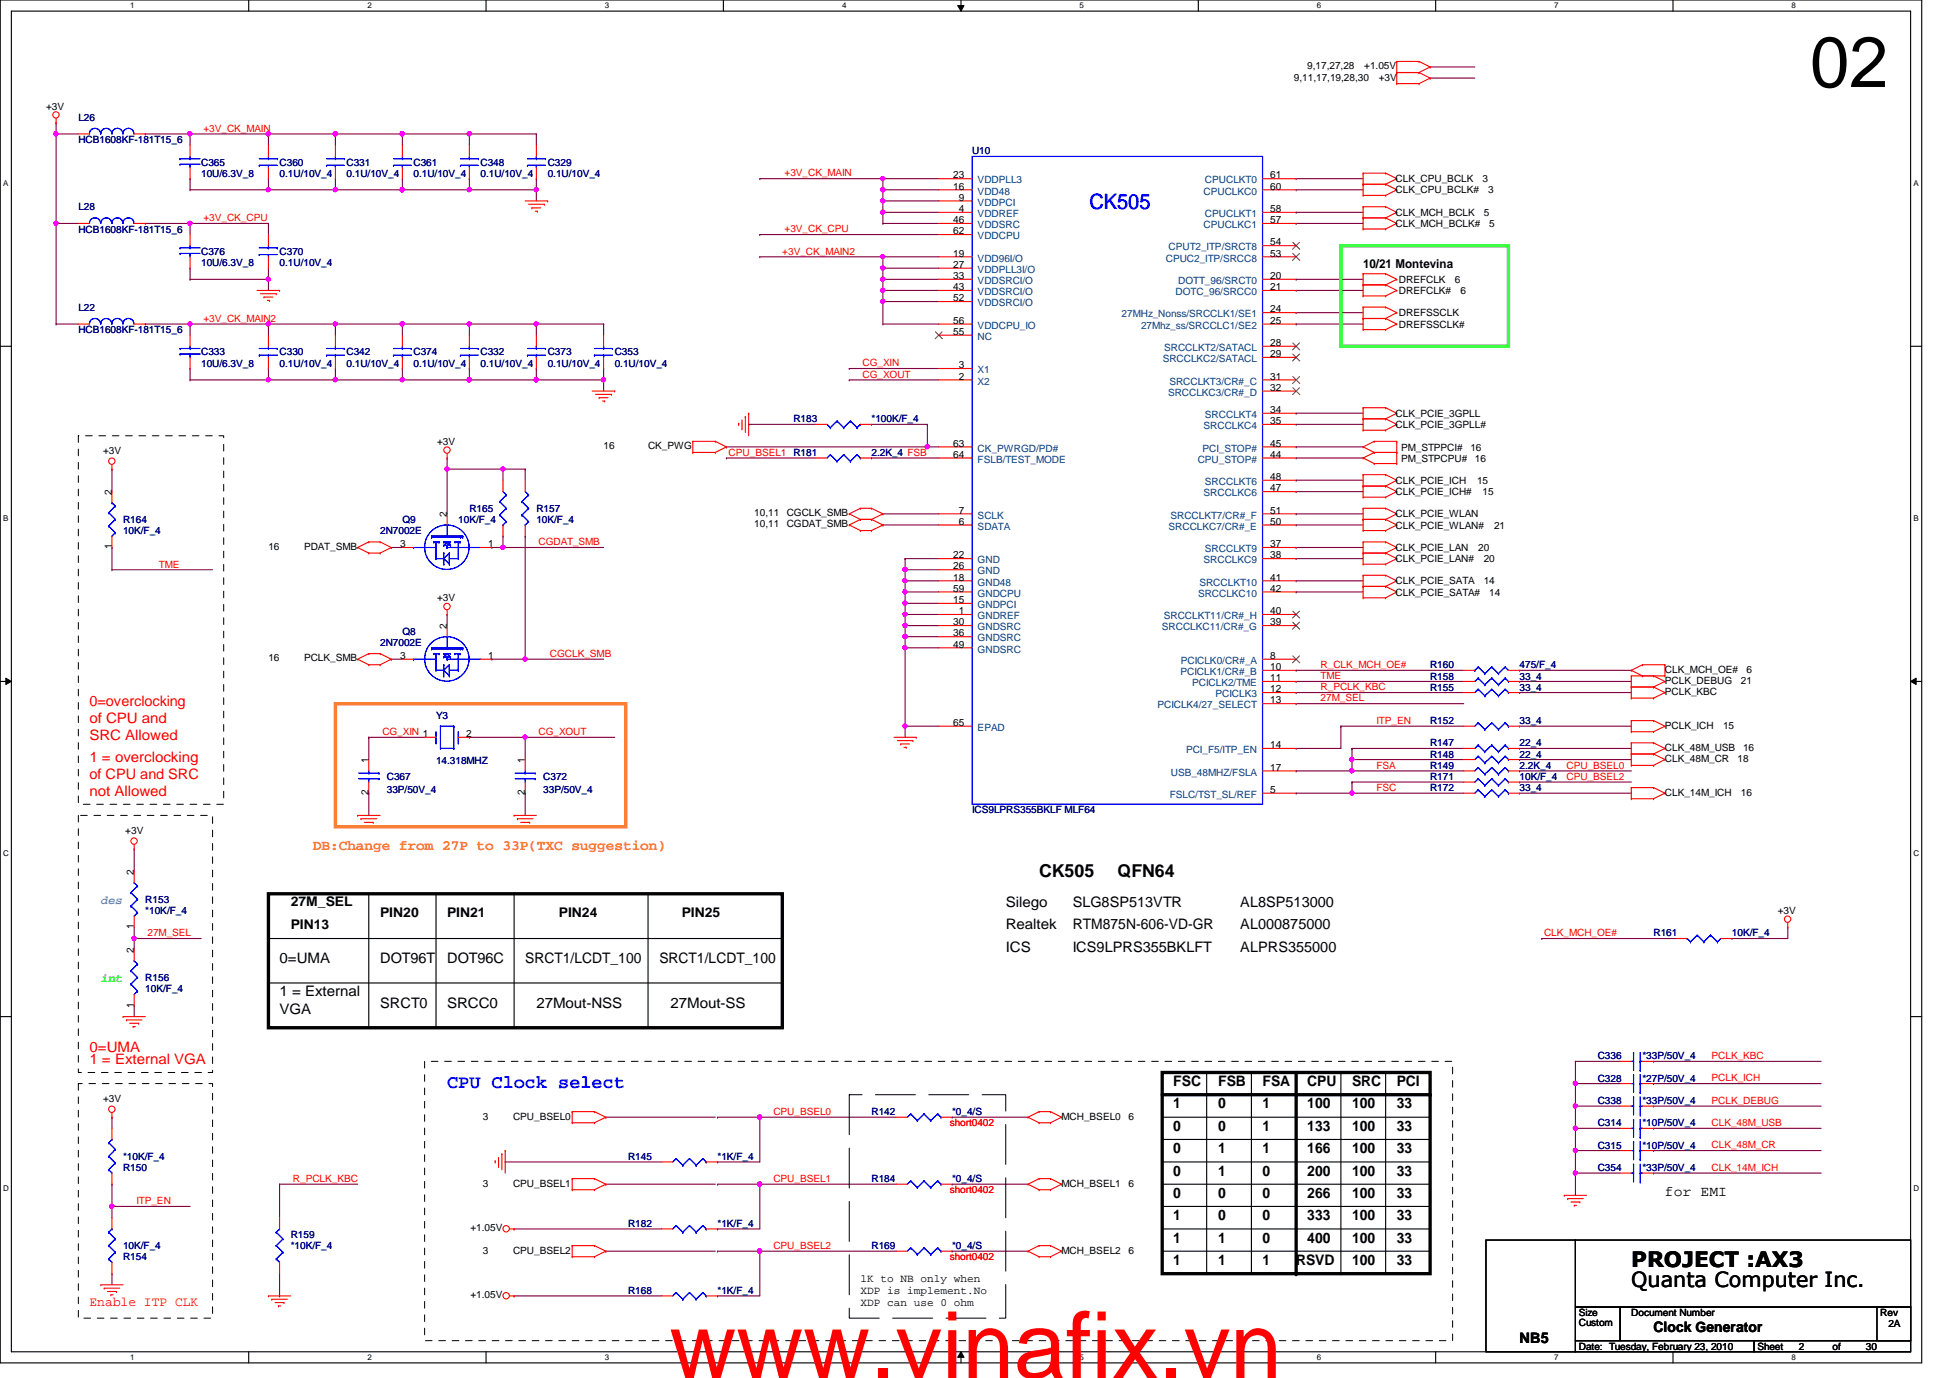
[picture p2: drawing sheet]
<svg xmlns="http://www.w3.org/2000/svg" width="297mm" height="210mm" viewBox="0 0 297 210" stroke-linecap="round" stroke-linejoin="round" font-family="sans-serif">
<defs><g id="words">
<text font-size="14.1" fill="#f00" x="102" y="209.9">www.vinafix.vn</text>
<text font-size="10.9" x="275.7" y="13.3">02</text>
<text font-size="3.2" fill="#00f" x="165.9" y="31.8">CK505</text>
<g font-size="3.2">
<text x="248.5" y="196">Quanta Computer Inc.</text>
<text x="248.5" y="193">PROJECT :AX3</text>
</g>
<text font-size="2.9" fill="#00f" x="68.1" y="165.8">CPU Clock select</text>
<g font-size="2.7">
<text x="158.3" y="133.6">CK505</text>
<text x="170.2" y="133.6">QFN64</text>
</g>
<g font-size="2.2" fill="#f00">
<text x="13.6" y="107.5">0=overclocking</text>
<text x="13.6" y="110.2">of CPU and</text>
<text x="13.6" y="112.8">SRC Allowed</text>
<text x="13.6" y="116">1 = overclocking</text>
<text x="13.6" y="118.7">of CPU and SRC</text>
<text x="13.6" y="121.3">not Allowed</text>
<text x="13.6" y="160.3">0=UMA</text>
<text x="13.6" y="162">1 = External VGA</text>
</g>
<text font-size="2.2" fill="#ff8000" x="47.7" y="129.5">DB:Change from 27P to 33P(TXC suggestion)</text>
<g font-size="2.2">
<text x="153.2" y="138.2">Silego</text>
<text x="153.2" y="141.6">Realtek</text>
<text x="163.4" y="138.2">SLG8SP513VTR</text>
<text x="163.4" y="141.6">RTM875N-606-VD-GR</text>
<text x="188.9" y="138.2">AL8SP513000</text>
<text x="188.9" y="141.6">AL000875000</text>
<text x="42.6" y="146.7">0=UMA</text>
<text x="57.9" y="146.7">DOT96T</text>
<text x="68.1" y="146.7">DOT96C</text>
<text x="80" y="146.7">SRCT1/LCDT_100</text>
<text x="100.5" y="146.7">SRCT1/LCDT_100</text>
<text x="153.2" y="145">ICS</text>
<text x="163.4" y="145">ICS9LPRS355BKLFT</text>
<text x="188.9" y="145">ALPRS355000</text>
<text x="42.6" y="151.8">1 = External</text>
<text x="42.6" y="154.4">VGA</text>
<text x="57.9" y="153.5">SRCT0</text>
<text x="68.1" y="153.5">SRCC0</text>
<text x="81.7" y="153.5">27Mout-NSS</text>
<text x="102.1" y="153.5">27Mout-SS</text>
<text x="178.7" y="165.4">FSC</text>
<text x="185.5" y="165.4">FSB</text>
<text x="192.3" y="165.4">FSA</text>
<text x="199.1" y="165.4">CPU</text>
<text x="205.9" y="165.4">SRC</text>
<text x="212.8" y="165.4">PCI</text>
<text x="178.7" y="168.8">1</text>
<text x="178.7" y="172.3">0</text>
<text x="185.5" y="172.3">0</text>
<text x="185.5" y="168.8">0</text>
<text x="192.3" y="172.3">1</text>
<text x="192.3" y="168.8">1</text>
<text x="199.1" y="172.3">133</text>
<text x="199.1" y="168.8">100</text>
<text x="205.9" y="168.8">100</text>
<text x="205.9" y="172.3">100</text>
<text x="212.8" y="172.3">33</text>
<text x="212.8" y="168.8">33</text>
<text x="178.7" y="175.6">0</text>
<text x="178.7" y="179.1">0</text>
<text x="185.5" y="179.1">1</text>
<text x="185.5" y="175.6">1</text>
<text x="192.3" y="175.6">1</text>
<text x="192.3" y="179.1">0</text>
<text x="199.1" y="175.6">166</text>
<text x="199.1" y="179.1">200</text>
<text x="205.9" y="175.6">100</text>
<text x="205.9" y="179.1">100</text>
<text x="212.8" y="175.6">33</text>
<text x="212.8" y="179.1">33</text>
<text x="178.7" y="185.8">1</text>
<text x="178.7" y="182.5">0</text>
<text x="185.5" y="185.8">0</text>
<text x="185.5" y="182.5">0</text>
<text x="192.3" y="182.5">0</text>
<text x="192.3" y="185.8">0</text>
<text x="199.1" y="182.5">266</text>
<text x="199.1" y="185.8">333</text>
<text x="205.9" y="182.5">100</text>
<text x="205.9" y="185.8">100</text>
<text x="212.8" y="185.8">33</text>
<text x="212.8" y="182.5">33</text>
<text x="253.6" y="182.2">for EMI</text>
<text x="178.7" y="189.3">1</text>
<text x="185.5" y="189.3">1</text>
<text x="192.3" y="189.3">0</text>
<text x="199.1" y="189.3">400</text>
<text x="205.9" y="189.3">100</text>
<text x="212.8" y="189.3">33</text>
<text x="178.7" y="192.7">1</text>
<text x="185.5" y="192.7">1</text>
<text x="192.3" y="192.7">1</text>
<text x="197.4" y="192.7">RSVD</text>
<text x="205.9" y="192.7">100</text>
<text x="212.8" y="192.7">33</text>
<text x="251.9" y="202.9">Clock Generator</text>
<text x="231.5" y="204.6">NB5</text>
</g>
<g font-size="2">
<text x="44.3" y="138">27M_SEL</text>
<text x="44.3" y="141.4">PIN13</text>
<text x="57.9" y="139.7">PIN20</text>
<text x="68.1" y="139.7">PIN21</text>
<text x="85.1" y="139.7">PIN24</text>
<text x="103.8" y="139.7">PIN25</text>
</g>
<text font-size="2" fill="#f00" x="13.6" y="199">Enable ITP CLK</text>
<text font-size="1.9" x="207.6" y="40.8">10/21 Montevina</text>
<text font-size="1.9" fill="#0ff" x="15.4" y="137.8">des</text>
<text font-size="1.9" fill="#0f0" x="15.4" y="149.6">int</text>
<g font-size="1.7">
<text x="131.1" y="195.3">1K to NB only when</text>
<text x="131.1" y="197.1">XDP is implement.No</text>
<text x="131.1" y="198.9">XDP can use 0 ohm</text>
</g>
<g font-size="1.5">
<text x="199.1" y="10.6">9,17,27,28</text>
<text x="207.8" y="10.6">+1.05V</text>
<text x="7" y="16.7">+3V</text>
<text x="197.1" y="12.3">9,11,17,19,28,30</text>
<text x="210" y="12.3">+3V</text>
<text x="145.2" y="27.2">23</text>
<text x="145.2" y="28.9">16</text>
<text x="193.5" y="28.9">60</text>
<text x="193.5" y="27.2">61</text>
<text x="212.6" y="29.5">CLK_CPU_BCLK#</text>
<text x="212.6" y="27.8">CLK_CPU_BCLK</text>
<text x="225.8" y="27.8">3</text>
<text x="226.7" y="29.5">3</text>
<text x="145.2" y="34">46</text>
<text x="145.2" y="35.7">62</text>
<text x="146" y="32.3">4</text>
<text x="146" y="30.6">9</text>
<text x="193.5" y="34">57</text>
<text x="193.5" y="32.3">58</text>
<text x="212.6" y="34.6">CLK_MCH_BCLK#</text>
<text x="212.6" y="32.9">CLK_MCH_BCLK</text>
<text x="226" y="32.9">5</text>
<text x="226.9" y="34.6">5</text>
<text x="145.2" y="39.1">19</text>
<text x="145.2" y="40.8">27</text>
<text x="193.5" y="39.1">53</text>
<text x="193.5" y="37.4">54</text>
<text x="145.2" y="42.5">33</text>
<text x="145.2" y="44.2">43</text>
<text x="145.2" y="45.9">52</text>
<text x="193.5" y="47.6">24</text>
<text x="193.5" y="42.5">20</text>
<text x="193.5" y="44.2">21</text>
<text x="213.1" y="44.8">DREFCLK#</text>
<text x="213.1" y="43.1">DREFCLK</text>
<text x="221.6" y="43.1">6</text>
<text x="222.5" y="44.8">6</text>
<text x="145.2" y="49.3">56</text>
<text x="145.2" y="51">55</text>
<text x="193.5" y="49.3">25</text>
<text x="193.5" y="52.7">28</text>
<text x="213.1" y="48.2">DREFSSCLK</text>
<text x="213.1" y="49.9">DREFSSCLK#</text>
<text x="146" y="56.1">3</text>
<text x="146" y="57.8">2</text>
<text x="193.5" y="54.4">29</text>
<text x="193.5" y="57.8">31</text>
<text x="193.5" y="59.5">32</text>
<text x="193.5" y="62.9">34</text>
<text x="193.5" y="64.6">35</text>
<text x="212.6" y="63.5">CLK_PCIE_3GPLL</text>
<text x="212.6" y="65.2">CLK_PCIE_3GPLL#</text>
<text x="15.7" y="69.1">+3V</text>
<text x="66.6" y="67.8">+3V</text>
<text x="91.9" y="68.5">16</text>
<text x="98.7" y="68.5">CK_PWG</text>
<text x="145.2" y="68">63</text>
<text x="145.2" y="69.7">64</text>
<text x="193.5" y="68">45</text>
<text x="193.5" y="69.7">44</text>
<text x="213.4" y="70.3">PM_STPCPU#</text>
<text x="213.4" y="68.6">PM_STPPCI#</text>
<text x="224" y="68.6">16</text>
<text x="224.7" y="70.3">16</text>
<text x="17" y="75.4" transform="rotate(-90 17 75.4)">2</text>
<text x="193.5" y="73.1">48</text>
<text x="193.5" y="74.8">47</text>
<text x="212.6" y="75.4">CLK_PCIE_ICH#</text>
<text x="212.6" y="73.7">CLK_PCIE_ICH</text>
<text x="225" y="73.7">15</text>
<text x="225.8" y="75.4">15</text>
<text x="17" y="83.7" transform="rotate(-90 17 83.7)">1</text>
<text x="40.9" y="83.7">16</text>
<text x="46.3" y="83.7">PDAT_SMB</text>
<text x="61" y="83.4">3</text>
<text x="68.1" y="78.8" transform="rotate(-90 68.1 78.8)">2</text>
<text x="74.4" y="83.4">1</text>
<text x="114.9" y="78.7">10,11</text>
<text x="114.9" y="80.3">10,11</text>
<text x="119.8" y="78.7">CGCLK_SMB</text>
<text x="119.8" y="80.3">CGDAT_SMB</text>
<text x="146" y="78.2">7</text>
<text x="146" y="79.9">6</text>
<text x="193.5" y="78.2">51</text>
<text x="193.5" y="79.9">50</text>
<text x="193.5" y="83.4">37</text>
<text x="212.6" y="80.5">CLK_PCIE_WLAN#</text>
<text x="212.6" y="78.8">CLK_PCIE_WLAN</text>
<text x="212.6" y="83.9">CLK_PCIE_LAN</text>
<text x="225.2" y="83.9">20</text>
<text x="227.6" y="80.5">21</text>
<text x="145.2" y="85">22</text>
<text x="145.2" y="86.7">26</text>
<text x="145.2" y="88.4">18</text>
<text x="193.5" y="85">38</text>
<text x="193.5" y="88.4">41</text>
<text x="212.6" y="89">CLK_PCIE_SATA</text>
<text x="212.6" y="85.6">CLK_PCIE_LAN#</text>
<text x="226" y="89">14</text>
<text x="226" y="85.6">20</text>
<text x="66.6" y="91.6">+3V</text>
<text x="68.1" y="95.8" transform="rotate(-90 68.1 95.8)">2</text>
<text x="145.2" y="90.1">59</text>
<text x="145.2" y="91.9">15</text>
<text x="145.2" y="95.2">30</text>
<text x="146" y="93.6">1</text>
<text x="193.5" y="90.1">42</text>
<text x="193.5" y="93.6">40</text>
<text x="193.5" y="95.2">39</text>
<text x="212.6" y="90.7">CLK_PCIE_SATA#</text>
<text x="226.9" y="90.7">14</text>
<text x="40.9" y="100.8">16</text>
<text x="46.3" y="100.8">PCLK_SMB</text>
<text x="61" y="100.4">3</text>
<text x="74.4" y="100.4">1</text>
<text x="145.2" y="96.9">36</text>
<text x="145.2" y="98.6">49</text>
<text x="193.5" y="100.4">8</text>
<text x="193.5" y="102.1">10</text>
<text x="193.5" y="103.8">11</text>
<text x="193.5" y="105.5">12</text>
<text x="193.5" y="107.1">13</text>
<text x="253.6" y="104.2">PCLK_DEBUG</text>
<text x="253.6" y="105.9">PCLK_KBC</text>
<text x="253.6" y="102.5">CLK_MCH_OE#</text>
<text x="265.2" y="104.2">21</text>
<text x="266" y="102.5">6</text>
<text x="71" y="112.3">2</text>
<text x="145.2" y="110.6">65</text>
<text x="193.5" y="114">14</text>
<text x="253.6" y="111">PCLK_ICH</text>
<text x="262.5" y="111">15</text>
<text x="56.1" y="116.2" transform="rotate(-90 56.1 116.2)">1</text>
<text x="80" y="116.2" transform="rotate(-90 80 116.2)">1</text>
<text x="193.5" y="117.4">17</text>
<text x="253.6" y="114.4">CLK_48M_USB</text>
<text x="253.6" y="116.1">CLK_48M_CR</text>
<text x="264.7" y="116.1">18</text>
<text x="265.5" y="114.4">16</text>
<text x="56.1" y="121.2" transform="rotate(-90 56.1 121.2)">2</text>
<text x="80" y="121.2" transform="rotate(-90 80 121.2)">2</text>
<text x="193.5" y="120.8">5</text>
<text x="253.6" y="121.2">CLK_14M_ICH</text>
<text x="265.2" y="121.2">16</text>
<text x="19.1" y="127">+3V</text>
<text x="20.4" y="133.3" transform="rotate(-90 20.4 133.3)">2</text>
<text x="20.4" y="141.6" transform="rotate(-90 20.4 141.6)">1</text>
<text x="270.8" y="139.2">+3V</text>
<text x="20.4" y="145.2" transform="rotate(-90 20.4 145.2)">2</text>
<text x="20.4" y="153.5" transform="rotate(-90 20.4 153.5)">1</text>
<text x="15.7" y="167.8">+3V</text>
<text x="73.5" y="170.6">3</text>
<text x="78.1" y="170.6">CPU_BSEL0</text>
<text x="161.7" y="170.6">MCH_BSEL0</text>
<text x="171.9" y="170.6">6</text>
<text x="73.5" y="180.8">3</text>
<text x="78.1" y="180.8">CPU_BSEL1</text>
<text x="161.7" y="180.8">MCH_BSEL1</text>
<text x="171.9" y="180.8">6</text>
<text x="71.7" y="187.6">+1.05V</text>
<text x="73.5" y="191">3</text>
<text x="78.1" y="191">CPU_BSEL2</text>
<text x="161.7" y="191">MCH_BSEL2</text>
<text x="171.9" y="191">6</text>
<text x="71.7" y="197.8">+1.05V</text>
<text x="240.5" y="200.5">Size</text>
<text x="240.5" y="202">Custom</text>
<text x="248.5" y="200.5">Document Number</text>
<text x="286.4" y="200.5">Rev</text>
<text x="287.7" y="202.2">2A</text>
<text x="240.5" y="205.6">Date: Tuesday, February 23, 2010</text>
<text x="267.7" y="205.6">Sheet</text>
<text x="274" y="205.6">2</text>
<text x="279.1" y="205.6">of</text>
<text x="284.2" y="205.6">30</text>
</g>
<g font-size="1.5" fill="#000080">
<text x="11.9" y="18.4">L26</text>
<text x="11.9" y="21.8">HCB1608KF-181T15_6</text>
<text x="148.1" y="23.5">U10</text>
<text x="30.6" y="25.2">C365</text>
<text x="30.6" y="26.9">10U/6.3V_8</text>
<text x="42.6" y="25.2">C360</text>
<text x="42.6" y="26.9">0.1U/10V_4</text>
<text x="52.8" y="25.2">C331</text>
<text x="52.8" y="26.9">0.1U/10V_4</text>
<text x="63" y="25.2">C361</text>
<text x="63" y="26.9">0.1U/10V_4</text>
<text x="73.2" y="25.2">C348</text>
<text x="73.2" y="26.9">0.1U/10V_4</text>
<text x="83.4" y="25.2">C329</text>
<text x="83.4" y="26.9">0.1U/10V_4</text>
<text x="11.9" y="32">L28</text>
<text x="11.9" y="35.4">HCB1608KF-181T15_6</text>
<text x="30.6" y="38.8">C376</text>
<text x="30.6" y="40.5">10U/6.3V_8</text>
<text x="42.6" y="38.8">C370</text>
<text x="42.6" y="40.5">0.1U/10V_4</text>
<text x="11.9" y="47.3">L22</text>
<text x="11.9" y="50.8">HCB1608KF-181T15_6</text>
<text x="30.6" y="54.1">C333</text>
<text x="30.6" y="55.8">10U/6.3V_8</text>
<text x="42.6" y="54.1">C330</text>
<text x="42.6" y="55.8">0.1U/10V_4</text>
<text x="52.8" y="54.1">C342</text>
<text x="52.8" y="55.8">0.1U/10V_4</text>
<text x="63" y="54.1">C374</text>
<text x="63" y="55.8">0.1U/10V_4</text>
<text x="73.2" y="54.1">C332</text>
<text x="73.2" y="55.8">0.1U/10V_4</text>
<text x="83.4" y="54.1">C373</text>
<text x="83.4" y="55.8">0.1U/10V_4</text>
<text x="93.6" y="54.1">C353</text>
<text x="93.6" y="55.8">0.1U/10V_4</text>
<text x="120.9" y="64.3">R183</text>
<text x="132.8" y="64.3">*100K/F_4</text>
<text x="132.8" y="69.5">2.2K_4 FSB</text>
<text x="71.5" y="78">R165</text>
<text x="81.7" y="78">R157</text>
<text x="18.8" y="79.7">R164</text>
<text x="18.8" y="81.4">10K/F_4</text>
<text x="57.9" y="81.4">2N7002E</text>
<text x="61.3" y="79.7">Q9</text>
<text x="69.8" y="79.7">10K/F_4</text>
<text x="81.7" y="79.7">10K/F_4</text>
<text x="57.9" y="98.4">2N7002E</text>
<text x="61.3" y="96.7">Q8</text>
<text x="217.8" y="101.8">R160</text>
<text x="231.5" y="101.8">475/F_4</text>
<text x="217.8" y="105.2">R155</text>
<text x="217.8" y="103.5">R158</text>
<text x="231.5" y="105.2">33_4</text>
<text x="231.5" y="103.5">33_4</text>
<text x="66.4" y="109.5">Y3</text>
<text x="217.8" y="113.7">R147</text>
<text x="217.8" y="110.3">R152</text>
<text x="231.5" y="113.7">22_4</text>
<text x="231.5" y="110.3">33_4</text>
<text x="58.9" y="118.8">C367</text>
<text x="66.4" y="116.4">14.318MHZ</text>
<text x="82.8" y="118.8">C372</text>
<text x="217.8" y="115.4">R148</text>
<text x="217.8" y="117.1">R149</text>
<text x="217.8" y="118.8">R171</text>
<text x="231.5" y="115.4">22_4</text>
<text x="231.5" y="117.1">2.2K_4</text>
<text x="231.5" y="118.8">10K/F_4</text>
<text x="58.9" y="120.9">33P/50V_4</text>
<text x="82.8" y="120.9">33P/50V_4</text>
<text x="148.1" y="123.9">ICS9LPRS355BKLF MLF64</text>
<text x="217.8" y="120.5">R172</text>
<text x="231.5" y="120.5">33_4</text>
<text x="22.1" y="137.5">R153</text>
<text x="22.1" y="139.2">*10K/F_4</text>
<text x="251.9" y="142.6">R161</text>
<text x="263.8" y="142.6">10K/F_4</text>
<text x="22.1" y="149.4">R156</text>
<text x="22.1" y="151.1">10K/F_4</text>
<text x="243.4" y="161.4">C336</text>
<text x="250.2" y="161.4">*33P/50V_4</text>
<text x="243.4" y="164.8">C328</text>
<text x="250.2" y="164.8">*27P/50V_4</text>
<text x="132.8" y="169.9">R142</text>
<text x="145" y="169.9">*0_4/S</text>
<text x="243.4" y="171.6">C314</text>
<text x="243.4" y="168.1">C338</text>
<text x="250.2" y="171.6">*10P/50V_4</text>
<text x="250.2" y="168.1">*33P/50V_4</text>
<text x="18.8" y="178.4">R150</text>
<text x="18.8" y="176.7">*10K/F_4</text>
<text x="95.7" y="176.7">R145</text>
<text x="109.3" y="176.7">*1K/F_4</text>
<text x="243.4" y="178.4">C354</text>
<text x="243.4" y="175">C315</text>
<text x="250.2" y="178.4">*33P/50V_4</text>
<text x="250.2" y="175">*10P/50V_4</text>
<text x="132.8" y="180.1">R184</text>
<text x="145" y="180.1">*0_4/S</text>
<text x="18.8" y="192">R154</text>
<text x="18.8" y="190.3">10K/F_4</text>
<text x="44.3" y="188.6">R159</text>
<text x="44.3" y="190.3">*10K/F_4</text>
<text x="95.7" y="186.9">R182</text>
<text x="109.3" y="186.9">*1K/F_4</text>
<text x="132.8" y="190.3">R169</text>
<text x="145" y="190.3">*0_4/S</text>
<text x="95.7" y="197.1">R168</text>
<text x="109.3" y="197.1">*1K/F_4</text>
</g>
<g font-size="1.5" fill="#f00">
<text x="31" y="20.1">+3V_CK_MAIN</text>
<text x="119.5" y="26.9">+3V_CK_MAIN</text>
<text x="31" y="33.7">+3V_CK_CPU</text>
<text x="119.5" y="35.4">+3V_CK_CPU</text>
<text x="119.2" y="38.8">+3V_CK_MAIN2</text>
<text x="31" y="49">+3V_CK_MAIN2</text>
<text x="131.4" y="55.8">CG_XIN</text>
<text x="131.4" y="57.5">CG_XOUT</text>
<text x="111" y="69.4">CPU_BSEL1 R181</text>
<text x="82" y="83.1">CGDAT_SMB</text>
<text x="24.2" y="86.4">TME</text>
<text x="83.8" y="100.1">CGCLK_SMB</text>
<text x="201.2" y="101.8">R_CLK_MCH_OE#</text>
<text x="201.2" y="105.2">R_PCLK_KBC</text>
<text x="201.2" y="106.8">27M_SEL</text>
<text x="201.2" y="103.5">TME</text>
<text x="58.2" y="112">CG_XIN 1</text>
<text x="82" y="112">CG_XOUT</text>
<text x="209.7" y="110.3">ITP_EN</text>
<text x="209.7" y="117.1">FSA</text>
<text x="238.6" y="117.1">CPU_BSEL0</text>
<text x="238.6" y="118.8">CPU_BSEL2</text>
<text x="209.7" y="120.5">FSC</text>
<text x="22.5" y="142.6">27M_SEL</text>
<text x="235.2" y="142.6">CLK_MCH_OE#</text>
<text x="260.7" y="161.3">PCLK_KBC</text>
<text x="260.7" y="164.7">PCLK_ICH</text>
<text x="117.8" y="169.8">CPU_BSEL0</text>
<text x="144.7" y="171.6">short0402</text>
<text x="260.7" y="168.1">PCLK_DEBUG</text>
<text x="260.7" y="171.5">CLK_48M_USB</text>
<text x="260.7" y="178.4">CLK_14M_ICH</text>
<text x="260.7" y="174.9">CLK_48M_CR</text>
<text x="20.8" y="183.4">ITP_EN</text>
<text x="44.6" y="180">R_PCLK_KBC</text>
<text x="117.8" y="180">CPU_BSEL1</text>
<text x="144.7" y="181.8">short0402</text>
<text x="117.8" y="190.2">CPU_BSEL2</text>
<text x="144.7" y="192">short0402</text>
</g>
<g font-size="1.5" fill="#004080">
<text x="148.9" y="27.9">VDDPLL3</text>
<text x="148.9" y="29.6">VDD48</text>
<text x="183.3" y="29.6">CPUCLKC0</text>
<text x="183.6" y="27.9">CPUCLKT0</text>
<text x="148.9" y="34.8">VDDSRC</text>
<text x="148.9" y="33.1">VDDREF</text>
<text x="148.9" y="31.3">VDDPCI</text>
<text x="183.3" y="34.8">CPUCLKC1</text>
<text x="183.6" y="33.1">CPUCLKT1</text>
<text x="148.9" y="39.8">VDD96I/O</text>
<text x="148.9" y="36.4">VDDCPU</text>
<text x="148.9" y="41.6">VDDPLL3I/O</text>
<text x="177.6" y="39.8">CPUC2_ITP/SRCC8</text>
<text x="178" y="38.1">CPUT2_ITP/SRCT8</text>
<text x="148.9" y="43.3">VDDSRCI/O</text>
<text x="148.9" y="45">VDDSRCI/O</text>
<text x="148.9" y="46.7">VDDSRCI/O</text>
<text x="179.1" y="45">DOTC_96/SRCC0</text>
<text x="179.5" y="43.3">DOTT_96/SRCT0</text>
<text x="148.9" y="50.1">VDDCPU_IO</text>
<text x="148.9" y="51.8">NC</text>
<text x="170.9" y="48.3">27MHz_Nonss/SRCCLK1/SE1</text>
<text x="173.8" y="50.1">27Mhz_ss/SRCCLC1/SE2</text>
<text x="177.3" y="53.5">SRCCLKT2/SATACL</text>
<text x="148.9" y="56.9">X1</text>
<text x="148.9" y="58.6">X2</text>
<text x="177.1" y="55.2">SRCCLKC2/SATACL</text>
<text x="178.1" y="58.6">SRCCLKT3/CR#_C</text>
<text x="177.9" y="60.3">SRCCLKC3/CR#_D</text>
<text x="183.3" y="65.4">SRCCLKC4</text>
<text x="183.6" y="63.7">SRCCLKT4</text>
<text x="148.9" y="68.8">CK_PWRGD/PD#</text>
<text x="148.9" y="70.5">FSLB/TEST_MODE</text>
<text x="182.5" y="70.5">CPU_STOP#</text>
<text x="183.2" y="68.8">PCI_STOP#</text>
<text x="183.3" y="75.6">SRCCLKC6</text>
<text x="183.6" y="73.9">SRCCLKT6</text>
<text x="148.9" y="79">SCLK</text>
<text x="148.9" y="80.7">SDATA</text>
<text x="178" y="80.7">SRCCLKC7/CR#_E</text>
<text x="178.3" y="79">SRCCLKT7/CR#_F</text>
<text x="148.9" y="85.8">GND</text>
<text x="148.9" y="87.5">GND</text>
<text x="148.9" y="89.2">GND48</text>
<text x="182.7" y="89.2">SRCCLKT10</text>
<text x="183.3" y="85.8">SRCCLKC9</text>
<text x="183.6" y="84.1">SRCCLKT9</text>
<text x="148.9" y="90.9">GNDCPU</text>
<text x="148.9" y="92.6">GNDPCI</text>
<text x="148.9" y="94.3">GNDREF</text>
<text x="177.3" y="94.3">SRCCLKT11/CR#_H</text>
<text x="182.5" y="90.9">SRCCLKC10</text>
<text x="148.9" y="96">GNDSRC</text>
<text x="148.9" y="97.7">GNDSRC</text>
<text x="148.9" y="99.4">GNDSRC</text>
<text x="177" y="96">SRCCLKC11/CR#_G</text>
<text x="179.9" y="101.1">PCICLK0/CR#_A</text>
<text x="176.3" y="107.9">PCICLK4/27_SELECT</text>
<text x="179.8" y="102.8">PCICLK1/CR#_B</text>
<text x="181.6" y="104.5">PCICLK2/TME</text>
<text x="185.2" y="106.2">PCICLK3</text>
<text x="148.9" y="111.3">EPAD</text>
<text x="178.3" y="118.2">USB_48MHZ/FSLA</text>
<text x="180.7" y="114.7">PCI_F5/ITP_EN</text>
<text x="178.2" y="121.5">FSLC/TST_SL/REF</text>
</g>
<g font-size="1.2">
<text x="19.8" y="1.3">1</text>
<text x="56" y="1.3">2</text>
<text x="92.1" y="1.3">3</text>
<text x="128.3" y="1.3">4</text>
<text x="164.5" y="1.3">5</text>
<text x="200.6" y="1.3">6</text>
<text x="236.8" y="1.3">7</text>
<text x="272.9" y="1.3">8</text>
<text x=".5" y="28.3">A</text>
<text x="291.5" y="28.3">A</text>
<text x=".5" y="79.4">B</text>
<text x="291.5" y="79.4">B</text>
<text x=".5" y="130.4">C</text>
<text x="291.5" y="130.4">C</text>
<text x=".5" y="181.5">D</text>
<text x="291.5" y="181.5">D</text>
<text x="19.8" y="207.2">1</text>
<text x="56" y="207.2">2</text>
<text x="92.1" y="207.2">3</text>
<text x="128.3" y="207.2">4</text>
<text x="164.5" y="207.2">5</text>
<text x="200.6" y="207.2">6</text>
<text x="236.8" y="207.2">7</text>
<text x="272.9" y="207.2">8</text>
</g>
</g></defs>
<path d="M0 0h292.7v207.6h-292.7zM1.7 1.7h289.3v204.2h-289.3z" fill="none" stroke="#000" stroke-width=".17"/>
<g fill="#fff">
<path d="M19.8 .2h.6v1.3h-.6z"/>
<path d="M19.8 206.1h.6v1.3h-.6z"/>
</g>
<path d="M37.9 0v1.7M37.9 205.9v1.7" fill="none" stroke="#000" stroke-width=".17"/>
<g fill="#fff">
<path d="M56 .2h.6v1.3h-.6z"/>
<path d="M56 206.1h.6v1.3h-.6z"/>
</g>
<path d="M74 0v1.7M74 205.9v1.7" fill="none" stroke="#000" stroke-width=".17"/>
<g fill="#fff">
<path d="M92.1 .2h.6v1.3h-.6z"/>
<path d="M92.1 206.1h.6v1.3h-.6z"/>
</g>
<path d="M110.2 0v1.7M110.2 205.9v1.7" fill="none" stroke="#000" stroke-width=".17"/>
<g fill="#fff">
<path d="M128.3 .2h.6v1.3h-.6z"/>
<path d="M128.3 206.1h.6v1.3h-.6z"/>
</g>
<path d="M146.4 0v1.7M146.4 205.9v1.7" fill="none" stroke="#000" stroke-width=".17"/>
<path d="M145.9 .8h1l-.5 .9zM146.4 205.9l.5 .9h-1z" fill="#000"/>
<path d="M145.9 .8h1l-.5 .9zM146.4 205.9l.5 .9h-1z" fill="none" stroke="#000" stroke-width=".15"/>
<g fill="#fff">
<path d="M164.5 .2h.6v1.3h-.6z"/>
<path d="M164.5 206.1h.6v1.3h-.6z"/>
</g>
<path d="M182.5 0v1.7M182.5 205.9v1.7" fill="none" stroke="#000" stroke-width=".17"/>
<g fill="#fff">
<path d="M200.6 .2h.6v1.3h-.6z"/>
<path d="M200.6 206.1h.6v1.3h-.6z"/>
</g>
<path d="M218.7 0v1.7M218.7 205.9v1.7" fill="none" stroke="#000" stroke-width=".17"/>
<g fill="#fff">
<path d="M236.8 .2h.6v1.3h-.6z"/>
<path d="M236.8 206.1h.6v1.3h-.6z"/>
</g>
<path d="M254.8 0v1.7M254.8 205.9v1.7" fill="none" stroke="#000" stroke-width=".17"/>
<g fill="#fff">
<path d="M272.9 .2h.7v1.3h-.7z"/>
<path d="M272.9 206.1h.7v1.3h-.7z"/>
<path d="M.5 27.2h.7v1.4h-.7z"/>
<path d="M291.5 27.2h.7v1.4h-.7z"/>
<path d="M.5 78.3h.7v1.3h-.7z"/>
<path d="M291.5 78.3h.7v1.3h-.7z"/>
</g>
<path d="M0 52.7h1.7M291 52.7h1.7" fill="none" stroke="#000" stroke-width=".17"/>
<g fill="#fff">
<path d="M.5 129.3h.8v1.4h-.8z"/>
<path d="M291.5 129.3h.8v1.4h-.8z"/>
</g>
<path d="M0 103.8h1.7M291 103.8h1.7" fill="none" stroke="#000" stroke-width=".17"/>
<path d="M.9 103.3l.8 .5-.8 .5zM291 103.8l.9-.5v1z" fill="#000"/>
<path d="M.9 103.3l.8 .5-.8 .5zM291 103.8l.9-.5v1z" fill="none" stroke="#000" stroke-width=".15"/>
<g fill="#fff">
<path d="M.5 180.4h.8v1.3h-.8z"/>
<path d="M291.5 180.4h.8v1.3h-.8z"/>
</g>
<path d="M0 154.9h1.7M291 154.9h1.7" fill="none" stroke="#000" stroke-width=".17"/>
<path d="M80 112.3h.1M80 112.3h13.6M80 120.8h.1M80 120.8v3.4" fill="none" stroke="#800040" stroke-width=".17"/>
<circle cx="80" cy="112.3" r=".32" fill="#f0f"/>
<circle cx="80" cy="112.3" r=".32" fill="none" stroke="#f0f" stroke-width=".17"/>
<path d="M76.6 71.5h.1M76.6 71.5v1.7M76.6 71.5h3.4M80 112.3h.1M80 112.3v3.4M56.2 120.8h.1M56.2 120.8v3.4M92.3 170.2h.1M92.3 170.2h16.7M109.3 190.6h.1M109.3 190.6h6.4" fill="none" stroke="#800040" stroke-width=".17"/>
<circle cx="76.6" cy="71.4" r=".32" fill="#f0f"/>
<circle cx="76.6" cy="71.4" r=".32" fill="none" stroke="#f0f" stroke-width=".17"/>
<path d="M109.3 197.4h.1M115.7 190.6h.1M115.7 190.6v6.8h-6.4" fill="none" stroke="#800040" stroke-width=".17"/>
<circle cx="115.7" cy="190.6" r=".32" fill="#f0f"/>
<circle cx="115.7" cy="190.6" r=".32" fill="none" stroke="#f0f" stroke-width=".17"/>
<path d="M92.3 180.4h.1M92.3 180.4h16.7M115.7 180.4h.1M115.7 180.4h20.8M115.7 180.4v6.8" fill="none" stroke="#800040" stroke-width=".17"/>
<circle cx="115.7" cy="180.4" r=".32" fill="#f0f"/>
<circle cx="115.7" cy="180.4" r=".32" fill="none" stroke="#f0f" stroke-width=".17"/>
<path d="M80 81.7h.1M80 81.7v18.7M109.3 187.2h.1M109.3 187.2h6.4" fill="none" stroke="#800040" stroke-width=".17"/>
<circle cx="80" cy="100.4" r=".32" fill="#f0f"/>
<circle cx="80" cy="100.4" r=".32" fill="none" stroke="#f0f" stroke-width=".17"/>
<path d="M8.5 20.4h.1M8.5 20.4v13.6M68.1 71.5h.1M68.1 71.5v6.8M59.6 83.4h.1M59.6 83.4h1.7M92.3 190.6h.1M92.3 190.6h16.7M145 190.6h.1M145 190.6h11.6" fill="none" stroke="#800040" stroke-width=".17"/>
<circle cx="8.5" cy="34" r=".32" fill="#f0f"/>
<circle cx="8.5" cy="34" r=".32" fill="none" stroke="#f0f" stroke-width=".17"/>
<circle cx="8.5" cy="20.4" r=".32" fill="#f0f"/>
<circle cx="8.5" cy="20.4" r=".32" fill="none" stroke="#f0f" stroke-width=".17"/>
<g fill="none" stroke="#800040" stroke-width=".17">
<path d="M68.1 93.6h.1M68.1 93.6v1.7M59.6 100.4h.1M59.6 100.4h1.7M77 177h.1M77 177h23.8M109.3 170.2h.1M109.3 170.2h6.4M115.7 170.2h.1M115.7 170.2v6.8M78.3 197.4h.1M78.3 197.4h22.5"/>
<path d="M145 180.4h.1M145 180.4h11.6"/>
</g>
<circle cx="115.7" cy="170.2" r=".32" fill="#f0f"/>
<circle cx="115.7" cy="170.2" r=".32" fill="none" stroke="#f0f" stroke-width=".17"/>
<path d="M8.5 18.7h.1M8.5 18.7v1.7M68.1 69.8h.1M68.1 69.8v1.7M80 71.5h.1M80 71.5v1.7M76.6 83.4h.1M76.6 83.4h15.3M145 170.2h.1M145 170.2h11.6M78.3 187.2h.1M78.3 187.2h22.5" fill="none" stroke="#800040" stroke-width=".17"/>
<circle cx="76.6" cy="83.4" r=".32" fill="#f0f"/>
<circle cx="76.6" cy="83.4" r=".32" fill="none" stroke="#f0f" stroke-width=".17"/>
<path d="M109.3 177h.1M109.3 177h6.4M115.7 170.2h.1M115.7 170.2h20.8M17.1 183.8h.1M17.1 183.8v1.7M115.7 190.6h.1M115.7 190.6h20.8" fill="none" stroke="#800040" stroke-width=".17"/>
<circle cx="17" cy="183.7" r=".32" fill="#f0f"/>
<circle cx="17" cy="183.7" r=".32" fill="none" stroke="#f0f" stroke-width=".17"/>
<g fill="none" stroke="#800040" stroke-width=".17">
<path d="M8.5 20.4h.1M8.5 20.4h3.4M8.5 49.4h.1M8.5 49.4h3.4M29 49.4h.1M29 49.4h11.9M71.5 49.4h.1M71.5 49.4v1.7M91.9 49.4h.1M91.9 49.4v1.7M20.4 143h.1M20.4 143h10.2"/>
<path d="M109.3 180.4h.1M109.3 180.4h6.4"/>
</g>
<circle cx="40.9" cy="49.3" r=".32" fill="#f0f"/>
<circle cx="40.9" cy="49.3" r=".32" fill="none" stroke="#f0f" stroke-width=".17"/>
<circle cx="28.9" cy="49.3" r=".32" fill="#f0f"/>
<circle cx="28.9" cy="49.3" r=".32" fill="none" stroke="#f0f" stroke-width=".17"/>
<path d="M51.1 49.4h.1M51.1 49.4h10.2" fill="none" stroke="#800040" stroke-width=".17"/>
<circle cx="61.3" cy="49.3" r=".32" fill="#f0f"/>
<circle cx="61.3" cy="49.3" r=".32" fill="none" stroke="#f0f" stroke-width=".17"/>
<circle cx="51.1" cy="49.3" r=".32" fill="#f0f"/>
<circle cx="51.1" cy="49.3" r=".32" fill="none" stroke="#f0f" stroke-width=".17"/>
<path d="M61.3 57.9h.1M61.3 57.9h10.2M56.2 112.3h.1M56.2 112.3v3.4" fill="none" stroke="#800040" stroke-width=".17"/>
<circle cx="71.5" cy="57.8" r=".32" fill="#f0f"/>
<circle cx="71.5" cy="57.8" r=".32" fill="none" stroke="#f0f" stroke-width=".17"/>
<circle cx="61.3" cy="57.8" r=".32" fill="#f0f"/>
<circle cx="61.3" cy="57.8" r=".32" fill="none" stroke="#f0f" stroke-width=".17"/>
<path d="M61.3 28.9h.1M61.3 28.9h10.2" fill="none" stroke="#800040" stroke-width=".17"/>
<circle cx="61.3" cy="28.9" r=".32" fill="#f0f"/>
<circle cx="61.3" cy="28.9" r=".32" fill="none" stroke="#f0f" stroke-width=".17"/>
<path d="M29 56.1h.1M29 56.1v1.8M51.1 49.4h.1M51.1 49.4v1.7M61.3 49.4h.1M61.3 49.4h10.2M76.6 81.7h.1M76.6 81.7v1.7" fill="none" stroke="#800040" stroke-width=".17"/>
<circle cx="61.3" cy="49.3" r=".32" fill="#f0f"/>
<circle cx="61.3" cy="49.3" r=".32" fill="none" stroke="#f0f" stroke-width=".17"/>
<path d="M40.9 20.4h.1M40.9 20.4h10.2M81.7 27.2h.1M81.7 27.2v1.7M81.7 49.4h.1M81.7 49.4h10.2" fill="none" stroke="#800040" stroke-width=".17"/>
<circle cx="51.1" cy="20.4" r=".32" fill="#f0f"/>
<circle cx="51.1" cy="20.4" r=".32" fill="none" stroke="#f0f" stroke-width=".17"/>
<circle cx="40.9" cy="20.4" r=".32" fill="#f0f"/>
<circle cx="40.9" cy="20.4" r=".32" fill="none" stroke="#f0f" stroke-width=".17"/>
<path d="M71.5 49.4h.1M71.5 49.4h10.2M56.2 112.3h.1M56.2 112.3h8.5" fill="none" stroke="#800040" stroke-width=".17"/>
<circle cx="81.7" cy="49.3" r=".32" fill="#f0f"/>
<circle cx="81.7" cy="49.3" r=".32" fill="none" stroke="#f0f" stroke-width=".17"/>
<circle cx="71.5" cy="49.3" r=".32" fill="#f0f"/>
<circle cx="71.5" cy="49.3" r=".32" fill="none" stroke="#f0f" stroke-width=".17"/>
<path d="M40.9 49.4h.1M40.9 49.4h10.2M81.7 57.9h.1M81.7 57.9h10.2" fill="none" stroke="#800040" stroke-width=".17"/>
<circle cx="91.9" cy="57.8" r=".32" fill="#f0f"/>
<circle cx="91.9" cy="57.8" r=".32" fill="none" stroke="#f0f" stroke-width=".17"/>
<circle cx="81.7" cy="57.8" r=".32" fill="#f0f"/>
<circle cx="81.7" cy="57.8" r=".32" fill="none" stroke="#f0f" stroke-width=".17"/>
<path d="M29 28.9h.1M29 28.9h11.9M22.1 49.4h.1M22.1 49.4h6.9M81.7 49.4h.1M81.7 49.4v1.7M80 100.4h.1M80 100.4h11.9M20.4 143h.1M20.4 143v1.7" fill="none" stroke="#800040" stroke-width=".17"/>
<circle cx="20.4" cy="142.9" r=".32" fill="#f0f"/>
<circle cx="20.4" cy="142.9" r=".32" fill="none" stroke="#f0f" stroke-width=".17"/>
<g fill="none" stroke="#800040" stroke-width=".17">
<path d="M81.7 20.4h.1M81.7 20.4v1.7M29 49.4h.1M29 49.4v1.7M40.9 49.4h.1M40.9 49.4v1.7M61.3 49.4h.1M61.3 49.4v1.7M20.4 153.2h.1M20.4 153.2v1.7M240 178.7h.1M240 178.7v3.4"/>
<path d="M251.9 165.1h.1M251.9 168.5h.1M251.9 165.1h25.5M251.9 168.5h25.5M17.1 183.8h.1M17.1 183.8h11.9"/>
</g>
<circle cx="240" cy="178.7" r=".32" fill="#f0f"/>
<circle cx="240" cy="178.7" r=".32" fill="none" stroke="#f0f" stroke-width=".17"/>
<g fill="none" stroke="#800040" stroke-width=".17">
<path d="M8.5 34h.1M8.5 34h3.4M8.5 34v15.4M22.1 34h.1M22.1 34h6.9M29 34h.1M29 20.4h.1M29 34v1.7M29 20.4h11.9M40.9 34h.1M40.9 34v1.7M51.1 20.4h.1"/>
<path d="M51.1 20.4v1.7M61.3 20.4h.1M61.3 20.4v1.7M29 40.9h.1M29 40.9v1.6M40.9 42.5h.1M40.9 42.5v1.7M251.9 178.7h.1M251.9 178.7h25.5"/>
</g>
<circle cx="40.9" cy="20.4" r=".32" fill="#f0f"/>
<circle cx="40.9" cy="20.4" r=".32" fill="none" stroke="#f0f" stroke-width=".17"/>
<circle cx="28.9" cy="20.4" r=".32" fill="#f0f"/>
<circle cx="28.9" cy="20.4" r=".32" fill="none" stroke="#f0f" stroke-width=".17"/>
<path d="M29 20.4h.1M29 20.4v1.7M71.5 20.4h.1M71.5 20.4h10.2" fill="none" stroke="#800040" stroke-width=".17"/>
<circle cx="71.5" cy="20.4" r=".32" fill="#f0f"/>
<circle cx="71.5" cy="20.4" r=".32" fill="none" stroke="#f0f" stroke-width=".17"/>
<path d="M51.1 20.4h.1M51.1 20.4h10.2" fill="none" stroke="#800040" stroke-width=".17"/>
<circle cx="61.3" cy="20.4" r=".32" fill="#f0f"/>
<circle cx="61.3" cy="20.4" r=".32" fill="none" stroke="#f0f" stroke-width=".17"/>
<circle cx="51.1" cy="20.4" r=".32" fill="#f0f"/>
<circle cx="51.1" cy="20.4" r=".32" fill="none" stroke="#f0f" stroke-width=".17"/>
<path d="M40.9 20.4h.1M40.9 20.4v1.7M71.5 20.4h.1M71.5 20.4v1.7M29 57.9h.1M29 57.9h11.9M51.1 57.9h.1M51.1 57.9h10.2M17.1 71.5h.1M17.1 71.5v3.4M17.1 86.8h.1M17.1 86.8h15.3" fill="none" stroke="#800040" stroke-width=".17"/>
<circle cx="51.1" cy="57.8" r=".32" fill="#f0f"/>
<circle cx="51.1" cy="57.8" r=".32" fill="none" stroke="#f0f" stroke-width=".17"/>
<path d="M240 165.1h.1M240 165.1v3.4M251.9 161.7h.1M251.9 161.7h25.5" fill="none" stroke="#800040" stroke-width=".17"/>
<circle cx="240" cy="165" r=".32" fill="#f0f"/>
<circle cx="240" cy="165" r=".32" fill="none" stroke="#f0f" stroke-width=".17"/>
<path d="M61.3 56.1h.1M61.3 56.1v1.8M71.5 57.9h.1M71.5 57.9h10.2M240 161.7h.1M240 161.7h6.8M240 161.7v3.4" fill="none" stroke="#800040" stroke-width=".17"/>
<circle cx="81.7" cy="57.8" r=".32" fill="#f0f"/>
<circle cx="81.7" cy="57.8" r=".32" fill="none" stroke="#f0f" stroke-width=".17"/>
<circle cx="71.5" cy="57.8" r=".32" fill="#f0f"/>
<circle cx="71.5" cy="57.8" r=".32" fill="none" stroke="#f0f" stroke-width=".17"/>
<path d="M40.9 28.9h.1M40.9 28.9h10.2M40.9 56.1h.1M40.9 56.1v1.8M240 168.5h.1M240 168.5h6.8" fill="none" stroke="#800040" stroke-width=".17"/>
<circle cx="40.9" cy="28.9" r=".32" fill="#f0f"/>
<circle cx="40.9" cy="28.9" r=".32" fill="none" stroke="#f0f" stroke-width=".17"/>
<g fill="none" stroke="#800040" stroke-width=".17">
<path d="M29 27.2h.1M29 27.2v1.7M51.1 27.2h.1M51.1 28.9h.1M51.1 27.2v1.7M61.3 27.2h.1M61.3 27.2v1.7h-10.2M51.1 56.1h.1M51.1 56.1v1.8M71.5 56.1h.1M71.5 56.1v1.8M91.9 57.9h.1"/>
<path d="M91.9 57.9v1.7M240 165.1h.1M240 165.1h6.8"/>
</g>
<circle cx="61.3" cy="28.9" r=".32" fill="#f0f"/>
<circle cx="61.3" cy="28.9" r=".32" fill="none" stroke="#f0f" stroke-width=".17"/>
<circle cx="51.1" cy="28.9" r=".32" fill="#f0f"/>
<circle cx="51.1" cy="28.9" r=".32" fill="none" stroke="#f0f" stroke-width=".17"/>
<path d="M71.5 28.9h.1M71.5 28.9h10.2" fill="none" stroke="#800040" stroke-width=".17"/>
<circle cx="81.7" cy="28.9" r=".32" fill="#f0f"/>
<circle cx="81.7" cy="28.9" r=".32" fill="none" stroke="#f0f" stroke-width=".17"/>
<circle cx="71.5" cy="28.9" r=".32" fill="#f0f"/>
<circle cx="71.5" cy="28.9" r=".32" fill="none" stroke="#f0f" stroke-width=".17"/>
<path d="M40.9 27.2h.1M40.9 27.2v1.7M29 42.5h.1M29 42.5h11.9M81.7 56.1h.1M81.7 56.1v1.8" fill="none" stroke="#800040" stroke-width=".17"/>
<circle cx="40.9" cy="42.5" r=".32" fill="#f0f"/>
<circle cx="40.9" cy="42.5" r=".32" fill="none" stroke="#f0f" stroke-width=".17"/>
<path d="M71.5 27.2h.1M71.5 27.2v1.7M40.9 57.9h.1M40.9 57.9h10.2M91.9 56.1h.1M91.9 56.1v1.8M17.1 170.2h.1M17.1 170.2v1.7M240 178.7h.1M240 178.7h6.8M17.1 194h.1M17.1 194v1.7" fill="none" stroke="#800040" stroke-width=".17"/>
<circle cx="40.9" cy="57.8" r=".32" fill="#f0f"/>
<circle cx="40.9" cy="57.8" r=".32" fill="none" stroke="#f0f" stroke-width=".17"/>
<path d="M29 34h.1M29 34h11.9M40.9 40.9h.1M40.9 40.9v1.6" fill="none" stroke="#800040" stroke-width=".17"/>
<circle cx="28.9" cy="34" r=".32" fill="#f0f"/>
<circle cx="28.9" cy="34" r=".32" fill="none" stroke="#f0f" stroke-width=".17"/>
<path d="M71.5 112.3h.1M71.5 112.3h8.5M240 175.3h.1M240 175.3v3.4" fill="none" stroke="#800040" stroke-width=".17"/>
<circle cx="240" cy="175.2" r=".32" fill="#f0f"/>
<circle cx="240" cy="175.2" r=".32" fill="none" stroke="#f0f" stroke-width=".17"/>
<path d="M240 171.9h.1M240 168.5h.1M240 171.9h6.8M240 168.5v3.4M251.9 171.9h.1M251.9 171.9h25.5" fill="none" stroke="#800040" stroke-width=".17"/>
<circle cx="240" cy="168.5" r=".32" fill="#f0f"/>
<circle cx="240" cy="168.5" r=".32" fill="none" stroke="#f0f" stroke-width=".17"/>
<path d="M134.5 32.3h.1M134.5 32.3h8.5M134.5 32.3v1.7M197.4 27.2h.1M197.4 28.9h.1M197.4 27.2h10.2M197.4 28.9h10.2" fill="none" stroke="#800040" stroke-width=".17"/>
<circle cx="134.5" cy="32.3" r=".32" fill="#f0f"/>
<circle cx="134.5" cy="32.3" r=".32" fill="none" stroke="#f0f" stroke-width=".17"/>
<path d="M115.7 35.7h.1M115.7 35.7h27.3M141.3 68.1h.1M141.3 68.1h1.7" fill="none" stroke="#800040" stroke-width=".17"/>
<circle cx="141.2" cy="68" r=".32" fill="#f0f"/>
<circle cx="141.2" cy="68" r=".32" fill="none" stroke="#f0f" stroke-width=".17"/>
<path d="M205.9 117.4h.1M205.9 117.4h17.1" fill="none" stroke="#800040" stroke-width=".17"/>
<circle cx="205.9" cy="117.4" r=".32" fill="#f0f"/>
<circle cx="205.9" cy="117.4" r=".32" fill="none" stroke="#f0f" stroke-width=".17"/>
<g fill="none" stroke="#800040" stroke-width=".17">
<path d="M115.7 39.1h.1M115.7 39.1h18.8M134.5 27.2h.1M134.5 27.2h8.5M197.4 64.6h.1M197.4 62.9h.1M197.4 64.6h10.2M197.4 62.9h10.2M197.4 88.5h.1M197.4 90.2h.1M197.4 88.5h10.2M197.4 90.2h10.2"/>
<path d="M205.9 114h.1M205.9 114h17.1"/>
</g>
<circle cx="134.5" cy="27.2" r=".32" fill="#f0f"/>
<circle cx="134.5" cy="27.2" r=".32" fill="none" stroke="#f0f" stroke-width=".17"/>
<g fill="none" stroke="#800040" stroke-width=".17">
<path d="M114 64.6h.1M114 64.6h10.2M132.8 69.8h.1M132.8 64.6h.1M132.8 69.8h10.2M132.8 64.6h8.5M141.3 64.6h.1M141.3 64.6v3.5M137.9 85.1h.1M137.9 85.1v1.7M197.4 105.5h.1M197.4 107.2h.1"/>
<path d="M197.4 105.5h25.6M197.4 107.2h25.6M205.9 115.7h.1M205.9 115.7v1.7M231.5 117.4h.1M231.5 114h.1M231.5 105.5h.1M231.5 117.4h17M231.5 114h17M231.5 105.5h17M205.9 120.8h.1M205.9 120.8h17.1"/>
<path d="M231.5 120.8h.1M231.5 120.8h17"/>
</g>
<circle cx="205.9" cy="120.8" r=".32" fill="#f0f"/>
<circle cx="205.9" cy="120.8" r=".32" fill="none" stroke="#f0f" stroke-width=".17"/>
<g fill="none" stroke="#800040" stroke-width=".17">
<path d="M197.4 42.5h.1M197.4 44.2h.1M197.4 42.5h10.2M197.4 44.2h10.2M134.5 78.3h.1M134.5 80h.1M134.5 78.3h8.5M134.5 80h8.5M197.4 73.2h.1M197.4 74.9h.1M197.4 78.3h.1M197.4 80h.1"/>
<path d="M197.4 73.2h10.2M197.4 74.9h10.2M197.4 78.3h10.2M197.4 80h10.2M137.9 85.1h.1M137.9 86.8h.1M137.9 85.1h5.1M137.9 86.8h5.1M137.9 86.8v1.7M197.4 103.8h.1M197.4 103.8h25.6M205.9 119.1h.1"/>
<path d="M205.9 119.1v1.7"/>
</g>
<circle cx="137.9" cy="86.8" r=".32" fill="#f0f"/>
<circle cx="137.9" cy="86.8" r=".32" fill="none" stroke="#f0f" stroke-width=".17"/>
<path d="M137.9 88.5h.1M137.9 88.5h5.1M137.9 88.5v1.7" fill="none" stroke="#800040" stroke-width=".17"/>
<circle cx="137.9" cy="88.5" r=".32" fill="#f0f"/>
<circle cx="137.9" cy="88.5" r=".32" fill="none" stroke="#f0f" stroke-width=".17"/>
<path d="M137.9 90.2h.1M137.9 90.2h5.1M137.9 90.2v1.7" fill="none" stroke="#800040" stroke-width=".17"/>
<circle cx="137.9" cy="90.1" r=".32" fill="#f0f"/>
<circle cx="137.9" cy="90.1" r=".32" fill="none" stroke="#f0f" stroke-width=".17"/>
<path d="M137.9 91.9h.1M137.9 91.9h5.1M137.9 91.9v1.7" fill="none" stroke="#800040" stroke-width=".17"/>
<circle cx="137.9" cy="91.9" r=".32" fill="#f0f"/>
<circle cx="137.9" cy="91.9" r=".32" fill="none" stroke="#f0f" stroke-width=".17"/>
<path d="M137.9 93.6h.1M137.9 93.6h5.1M137.9 93.6v1.7" fill="none" stroke="#800040" stroke-width=".17"/>
<circle cx="137.9" cy="93.6" r=".32" fill="#f0f"/>
<circle cx="137.9" cy="93.6" r=".32" fill="none" stroke="#f0f" stroke-width=".17"/>
<path d="M110.7 69.8h.1M110.7 69.8h13.5M197.4 69.8h.1M197.4 68.1h.1M197.4 69.8h10.2M197.4 68.1h10.2M137.9 95.3h.1M137.9 95.3h5.1M137.9 95.3v1.7" fill="none" stroke="#800040" stroke-width=".17"/>
<circle cx="137.9" cy="95.3" r=".32" fill="#f0f"/>
<circle cx="137.9" cy="95.3" r=".32" fill="none" stroke="#f0f" stroke-width=".17"/>
<path d="M137.9 97h.1M137.9 97h5.1M137.9 110.6h.1M137.9 110.6v1.7" fill="none" stroke="#800040" stroke-width=".17"/>
<circle cx="137.9" cy="110.6" r=".32" fill="#f0f"/>
<circle cx="137.9" cy="110.6" r=".32" fill="none" stroke="#f0f" stroke-width=".17"/>
<path d="M137.9 98.7h.1M137.9 98.7h5.1M231.5 119.1h.1M231.5 119.1h17" fill="none" stroke="#800040" stroke-width=".17"/>
<circle cx="137.9" cy="98.7" r=".32" fill="#f0f"/>
<circle cx="137.9" cy="98.7" r=".32" fill="none" stroke="#f0f" stroke-width=".17"/>
<g fill="none" stroke="#800040" stroke-width=".17">
<path d="M134.5 39.1h.1M134.5 39.1v1.8M197.4 34h.1M197.4 32.3h.1M197.4 34h10.2M197.4 32.3h10.2M129.4 56.1h.1M129.4 57.9h.1M129.4 56.1h13.6M129.4 57.9h13.6M197.4 47.6h.1M197.4 49.4h.1"/>
<path d="M197.4 47.6h10.2M197.4 49.4h10.2M197.4 114h.1M197.4 102.1h.1M197.4 114h6.9M197.4 102.1h25.6M231.5 102.1h.1M231.5 103.8h.1M231.5 102.1h17M231.5 103.8h17"/>
</g>
<circle cx="134.5" cy="39.1" r=".32" fill="#f0f"/>
<circle cx="134.5" cy="39.1" r=".32" fill="none" stroke="#f0f" stroke-width=".17"/>
<path d="M134.5 39.1h.1M134.5 39.1h8.5M134.5 49.4h.1M134.5 45.9h.1M134.5 49.4h8.5M134.5 45.9h8.5M134.5 45.9v3.5M205.9 119.1h.1M205.9 119.1h17.1" fill="none" stroke="#800040" stroke-width=".17"/>
<circle cx="134.5" cy="45.9" r=".32" fill="#f0f"/>
<circle cx="134.5" cy="45.9" r=".32" fill="none" stroke="#f0f" stroke-width=".17"/>
<path d="M134.5 44.2h.1M134.5 42.5h.1M134.5 44.2h8.5M134.5 42.5h8.5M134.5 42.5v1.7" fill="none" stroke="#800040" stroke-width=".17"/>
<circle cx="134.5" cy="42.5" r=".32" fill="#f0f"/>
<circle cx="134.5" cy="42.5" r=".32" fill="none" stroke="#f0f" stroke-width=".17"/>
<path d="M134.5 40.9h.1M134.5 40.9h8.5M134.5 40.9v1.6M231.5 110.6h.1M231.5 110.6h17" fill="none" stroke="#800040" stroke-width=".17"/>
<circle cx="134.5" cy="40.8" r=".32" fill="#f0f"/>
<circle cx="134.5" cy="40.8" r=".32" fill="none" stroke="#f0f" stroke-width=".17"/>
<path d="M134.5 27.2h.1M134.5 34h.1M134.5 28.9h.1M134.5 27.2v1.7M134.5 34h8.5M134.5 28.9h8.5" fill="none" stroke="#800040" stroke-width=".17"/>
<circle cx="134.5" cy="28.9" r=".32" fill="#f0f"/>
<circle cx="134.5" cy="28.9" r=".32" fill="none" stroke="#f0f" stroke-width=".17"/>
<path d="M134.5 28.9h.1M134.5 28.9v1.7" fill="none" stroke="#800040" stroke-width=".17"/>
<circle cx="134.5" cy="28.9" r=".32" fill="#f0f"/>
<circle cx="134.5" cy="28.9" r=".32" fill="none" stroke="#f0f" stroke-width=".17"/>
<path d="M134.5 30.6h.1M134.5 30.6h8.5M134.5 30.6v1.7M110.7 68.1h.1M110.7 68.1h30.6" fill="none" stroke="#800040" stroke-width=".17"/>
<circle cx="134.5" cy="30.6" r=".32" fill="#f0f"/>
<circle cx="134.5" cy="30.6" r=".32" fill="none" stroke="#f0f" stroke-width=".17"/>
<path d="M115.7 27.2h.1M115.7 27.2h18.8M134.5 44.2h.1M134.5 44.2v1.7M197.4 117.4h.1M197.4 117.4h8.5" fill="none" stroke="#800040" stroke-width=".17"/>
<circle cx="134.5" cy="44.2" r=".32" fill="#f0f"/>
<circle cx="134.5" cy="44.2" r=".32" fill="none" stroke="#f0f" stroke-width=".17"/>
<path d="M137.9 97h.1M137.9 97v1.7" fill="none" stroke="#800040" stroke-width=".17"/>
<circle cx="137.9" cy="97" r=".32" fill="#f0f"/>
<circle cx="137.9" cy="97" r=".32" fill="none" stroke="#f0f" stroke-width=".17"/>
<g fill="none" stroke="#800040" stroke-width=".17">
<path d="M22.1 20.4h.1M22.1 20.4h6.9M61.3 20.4h.1M61.3 20.4h10.2M81.7 28.9h.1M81.7 28.9v1.7M197.4 120.8h.1M197.4 120.8h8.5M234.9 143h.1M234.9 143h20.4M263.8 143h.1M272.3 141.2h.1"/>
<path d="M272.3 141.2v1.8h-8.5"/>
</g>
<circle cx="61.3" cy="20.4" r=".32" fill="#f0f"/>
<circle cx="61.3" cy="20.4" r=".32" fill="none" stroke="#f0f" stroke-width=".17"/>
<path d="M68.1 71.5h.1M68.1 71.5h8.5M74.9 83.4h.1M74.9 83.4h1.7" fill="none" stroke="#800040" stroke-width=".17"/>
<circle cx="68.1" cy="71.4" r=".32" fill="#f0f"/>
<circle cx="68.1" cy="71.4" r=".32" fill="none" stroke="#f0f" stroke-width=".17"/>
<g fill="none" stroke="#800040" stroke-width=".17">
<path d="M217.8 11.9h.1M217.8 10.2h.1M217.8 11.9h6.9M217.8 10.2h6.9M17.1 83.4h.1M17.1 83.4v3.4M197.4 83.4h.1M197.4 85.1h.1M197.4 83.4h10.2M197.4 85.1h10.2M74.9 100.4h.1M74.9 100.4h5.1"/>
<path d="M204.3 110.6h.1M204.3 110.6v3.4M204.3 110.6h18.7M205.9 115.7h.1M205.9 115.7h17.1M17.1 180.4h.1M17.1 180.4v3.4"/>
</g>
<circle cx="205.9" cy="115.7" r=".32" fill="#f0f"/>
<circle cx="205.9" cy="115.7" r=".32" fill="none" stroke="#f0f" stroke-width=".17"/>
<path d="M205.9 114h.1M205.9 114v1.7M231.5 115.7h.1M231.5 115.7h17M240 175.3h.1M240 171.9h.1M240 175.3h6.8M240 171.9v3.4M251.9 175.3h.1M251.9 175.3h25.5" fill="none" stroke="#800040" stroke-width=".17"/>
<circle cx="240" cy="171.8" r=".32" fill="#f0f"/>
<circle cx="240" cy="171.8" r=".32" fill="none" stroke="#f0f" stroke-width=".17"/>
<g fill="none" stroke="#800040" stroke-width=".17">
<path d="M137.9 98.7h.1M137.9 98.7v11.9M137.9 110.6h.1M137.9 110.6h5.1M20.4 129.3h.1M20.4 129.3v3.4M20.4 143h.1M20.4 141.2v1.8M42.6 197.4h.1M42.6 180.4h.1M42.6 180.4v5.1M42.6 194v3.4"/>
<path d="M42.6 180.4h11.9"/>
</g>
<g fill="none" stroke="#f00" stroke-width=".17">
<path d="M8.5 18.7h.1M8.5 18v.7M212.8 11h.1M212.8 12.7h.1M212.8 9.4h.1M212.8 9.4v3.3M212.8 11h3.4M212.8 12.7h3.4M212.8 9.4h3.4M216.2 11h.1M216.2 12.7h.1M216.2 9.4h.1"/>
<path d="M216.2 11l1.6 .9M216.2 9.4l1.6 .8M217.8 11.9h.1M217.8 10.2h.1M217.8 11.9l-1.6 .8M217.8 10.2l-1.6 .8M11.9 20.4h1.7M11.9 34h1.7M20.4 20.4h1.7M20.4 34h1.7M29 22.1v1.7M29 25.5v1.7"/>
<path d="M29 35.7v1.7M29 39.1v1.8M40.9 22.1v1.7M40.9 25.5v1.7M40.9 35.7v1.7M40.9 39.1v1.8M51.1 22.1v1.7M51.1 25.5v1.7M61.3 22.1v1.7M61.3 25.5v1.7M71.5 22.1v1.7M71.5 25.5v1.7"/>
<path d="M80 30.6h3.4M80.5 31.1h2.4M81 31.7h.1M81 31.7h1.4M81.5 32.2h.4M81.7 22.1v1.7M81.7 25.5v1.7M81.9 32.2h.1M82.9 31.1h.1M83.4 30.6h.1M143 30.6h5.1M143 34h5.1"/>
<path d="M143 27.2h5.1M143 39.1h5.1M143 32.3h5.1M143 35.7h5.1M143 28.9h5.1M192.3 34h5.1M192.3 27.2h5.1M192.3 39.1h5.1M192.3 32.3h5.1M192.3 28.9h5.1M192.3 37.4h5.1M207.6 29.8h.1"/>
<path d="M207.6 28.1h.1M207.6 26.4h.1M207.6 34.9h.1M207.6 33.2h.1M207.6 31.5h.1M207.6 28.1h3.5M207.6 29.8h3.5M207.6 26.4v3.4M207.6 31.5v3.4M207.6 26.4h3.5M207.6 33.2h3.5M207.6 34.9h3.5"/>
<path d="M207.6 31.5h3.5M211.1 28.1h.1M211.1 29.8h.1M211.1 26.4h.1M211.1 33.2h.1M211.1 34.9h.1M211.1 31.5h.1M211.1 28.1l1.7 .8M211.1 26.4l1.7 .8M211.1 33.2l1.7 .8M211.1 31.5l1.7 .8M212.8 28.9h.1"/>
<path d="M212.8 27.2h.1M212.8 34h.1M212.8 32.3h.1M212.8 28.9l-1.7 .9M212.8 27.2l-1.7 .9M212.8 34l-1.7 .9M212.8 32.3l-1.7 .9M11.9 49.4h1.7M20.4 49.4h1.7M29 51.1v1.6M29 54.4v1.7M39.2 44.2h3.4"/>
<path d="M39.7 44.7h2.4M40.2 45.3h.1M40.2 45.3h1.4M40.7 45.8h.4M40.9 51.1v1.6M40.9 54.4v1.7M41.1 45.8h.1M42.1 44.7h.1M42.6 44.2h.1M51.1 51.1v1.6M51.1 54.4v1.7M61.3 51.1v1.6"/>
<path d="M61.3 54.4v1.7M71.5 51.1v1.6M71.5 54.4v1.7M81.7 51.1v1.6M81.7 54.4v1.7M90.2 59.6h3.4M91.9 51.1v1.6M91.9 54.4v1.7M93.6 59.6h.1M143 44.2h5.1M143 49.4h5.1M143 42.5h5.1"/>
<path d="M143 40.9h5.1M143 45.9h5.1M143 51.1h5.1M143 56.1h5.1M143 57.9h5.1M192.3 59.6h5.1M192.3 44.2h5.1M192.3 49.4h5.1M192.3 47.6h5.1M192.3 42.5h5.1M192.3 57.9h5.1M192.3 52.7h5.1"/>
<path d="M192.3 54.4h5.1M207.6 43.4h.1M207.6 45.1h.1M207.6 41.7h.1M207.6 48.5h.1M207.6 46.8h.1M207.6 50.2h.1M207.6 41.7v3.4M207.6 46.8v3.4M207.6 45.1h3.5M207.6 43.4h3.5M207.6 41.7h3.5"/>
<path d="M207.6 46.8h3.5M207.6 48.5h3.5M207.6 50.2h3.5M211.1 45.1h.1M211.1 43.4h.1M211.1 41.7h.1M211.1 46.8h.1M211.1 48.5h.1M211.1 50.2h.1M211.1 43.4l1.7 .8M211.1 41.7l1.7 .8M211.1 46.8l1.7 .8"/>
<path d="M211.1 48.5l1.7 .9M212.8 44.2h.1M212.8 42.5h.1M212.8 47.6h.1M212.8 49.4h.1M212.8 44.2l-1.7 .9M212.8 42.5l-1.7 .9M212.8 47.6l-1.7 .9M212.8 49.4l-1.7 .8M17.1 71.5h.1M17.1 70.8v.7M17.1 74.9v1.7"/>
<path d="M68.1 69.8h.1M68.1 69.1v.7M68.1 78.3v1.7M76.6 73.2v1.7M76.6 80v1.7M80 73.2v1.7M80 80v1.7M90.7 60.1h2.4M91.3 60.6h.1M91.3 60.6h1.3M91.8 61.1h.3M92.1 61.1h.1"/>
<path d="M93.1 60.1h.1M105.5 67.2h.1M105.5 68.9h.1M105.5 67.2h3.5M105.5 67.2v1.7M105.5 68.9h3.5M109 67.2h.1M109 68.9h.1M109 67.2l1.7 .9M110.7 68.1h.1M110.7 68.1l-1.7 .8M112.5 64.5h.1"/>
<path d="M112.5 64.5v.3M113 65.3h.1M113 64v1.3M113.5 63.5h.1M113.5 63.5v2.4M114 62.9h.1M114 62.9v3.5M124.2 69.8h1.8M124.2 64.6h1.8M129.4 78.3h.1M129.4 80h.1M129.4 78.3l1.7 .8"/>
<path d="M129.4 80l1.7 .8M131.1 77.4h.1M131.1 79.1h.1M131.1 77.4h1.7M131.1 77.4l-1.7 .9M131.1 79.1h1.7M131.1 79.1l-1.7 .9M131.1 69.8h1.7M131.1 64.6h1.7M132.8 77.4h.1M132.8 79.1h.1M132.8 77.4l1.7 .9"/>
<path d="M132.8 79.1l1.7 .9M134.5 78.3h.1M134.5 80h.1M134.5 78.3l-1.7 .8M134.5 80l-1.7 .8M143 69.8h5.1M143 68.1h5.1M143 78.3h5.1M143 80h5.1M192.3 69.8h5.1M192.3 64.6h5.1M192.3 68.1h5.1"/>
<path d="M192.3 78.3h5.1M192.3 80h5.1M192.3 62.9h5.1M192.3 73.2h5.1M192.3 74.9h5.1M207.6 63.8h.1M207.6 62.1h.1M207.6 65.5h.1M207.6 75.7h.1M207.6 74h.1M207.6 72.3h.1M207.6 79.1h.1"/>
<path d="M207.6 77.4h.1M207.6 69.8h.1M207.6 68.1h.1M207.6 62.1v3.4M207.6 72.3v3.4M207.6 77.4v3.4M207.6 62.1h3.5M207.6 63.8h3.5M207.6 65.5h3.5M207.6 74h3.5M207.6 75.7h3.5M207.6 72.3h3.5"/>
<path d="M207.6 77.4h3.5M207.6 79.1h3.5M207.6 69.8l1.7 .8M207.6 68.1l1.7 .8M209.3 68.9h.1M209.3 70.6h.1M209.3 67.2h.1M209.3 67.2h3.5M209.3 68.9h3.5M209.3 68.9l-1.7 .9M209.3 70.6h3.5M209.3 67.2l-1.7 .9"/>
<path d="M211.1 62.1h.1M211.1 63.8h.1M211.1 65.5h.1M211.1 74h.1M211.1 75.7h.1M211.1 72.3h.1M211.1 79.1h.1M211.1 77.4h.1M211.1 62.1l1.7 .8M211.1 63.8l1.7 .8M211.1 74l1.7 .9M211.1 72.3l1.7 .9"/>
<path d="M211.1 79.1l1.7 .9M211.1 77.4l1.7 .9M212.8 62.9h.1M212.8 64.6h.1M212.8 74.9h.1M212.8 73.2h.1M212.8 80h.1M212.8 78.3h.1M212.8 68.9h.1M212.8 70.6h.1M212.8 67.2h.1M212.8 62.9l-1.7 .9"/>
<path d="M212.8 64.6l-1.7 .9M212.8 74.9l-1.7 .8M212.8 73.2l-1.7 .8M212.8 80l-1.7 .8M212.8 78.3l-1.7 .8M212.8 67.2v3.4M17.1 81.7v1.7M54.5 83.4h.1M54.5 83.4l1.7 .8M56.2 99.6h.1M56.2 82.5h.1M56.2 84.2h.1"/>
<path d="M56.2 99.6h1.7M56.2 99.6l-1.7 .8M56.2 82.5h1.7M56.2 82.5l-1.7 .9M56.2 84.2h1.7M57.9 99.6h.1M57.9 82.5h.1M57.9 84.2h.1M57.9 99.6l1.7 .8M57.9 82.5l1.7 .9M59.6 83.4h.1M59.6 83.4l-1.7 .8"/>
<path d="M61.3 83.4h1.7M68.1 93.6h.1M68.1 92.9v.7M68.1 95.3v1.7M73.2 83.4h1.7M131.1 80.8h.1M131.1 80.8h1.7M132.8 80.8h.1M143 85.1h5.1M143 86.8h5.1M143 88.5h5.1M143 90.2h5.1"/>
<path d="M143 91.9h5.1M143 93.6h5.1M143 95.3h5.1M143 97h5.1M143 98.7h5.1M192.3 85.1h5.1M192.3 88.5h5.1M192.3 90.2h5.1M192.3 93.6h5.1M192.3 95.3h5.1M192.3 83.4h5.1M207.6 89.3h.1"/>
<path d="M207.6 87.6h.1M207.6 91.1h.1M207.6 80.8h.1M207.6 84.2h.1M207.6 82.5h.1M207.6 85.9h.1M207.6 82.5h3.5M207.6 84.2h3.5M207.6 82.5v3.4M207.6 87.6v3.5M207.6 87.6h3.5M207.6 89.3h3.5"/>
<path d="M207.6 91.1h3.5M207.6 80.8h3.5M207.6 85.9h3.5M211.1 87.6h.1M211.1 89.3h.1M211.1 91.1h.1M211.1 80.8h.1M211.1 82.5h.1M211.1 84.2h.1M211.1 85.9h.1M211.1 87.6l1.7 .9M211.1 89.3l1.7 .9"/>
<path d="M211.1 82.5l1.7 .9M211.1 84.2l1.7 .9M212.8 88.5h.1M212.8 90.2h.1M212.8 83.4h.1M212.8 85.1h.1M212.8 88.5l-1.7 .8M212.8 90.2l-1.7 .9M212.8 83.4l-1.7 .8M212.8 85.1l-1.7 .8M54.5 100.4h.1M54.5 100.4l1.7 .9"/>
<path d="M56.2 101.3h.1M56.2 101.3h1.7M56.2 115.7v1.7M56.2 119.1v1.7M57.9 101.3h.1M59.6 100.4h.1M59.6 100.4l-1.7 .9M61.3 100.4h1.7M64.7 112.3h1.7M69.8 112.3h1.7M73.2 100.4h1.7M80 115.7v1.7"/>
<path d="M80 119.1v1.7M136.2 112.3h3.4M136.7 112.8h2.4M137.2 113.3h.1M137.2 113.3h1.4M137.7 113.8h.3M138 113.8h.1M139.1 112.8h.1M139.6 112.3h.1M143 110.6h5.1M192.3 114h5.1M192.3 117.4h5.1"/>
<path d="M192.3 105.5h5.1M192.3 102.1h5.1M192.3 100.4h5.1M192.3 103.8h5.1M192.3 107.2h5.1M223 115.7h1.7M223 114h1.7M223 117.4h1.7M223 105.5h1.7M223 119.1h1.7M223 102.1h1.7M223 103.8h1.7"/>
<path d="M223 110.6h1.7M229.8 115.7h1.7M229.8 114h1.7M229.8 117.4h1.7M229.8 105.5h1.7M229.8 119.1h1.7M229.8 102.1h1.7M229.8 103.8h1.7M229.8 110.6h1.7M248.5 104.6h.1M248.5 103h.1M248.5 114.9h.1"/>
<path d="M248.5 113.2h.1M248.5 120h.1M248.5 111.5h.1M248.5 109.8h.1M248.5 106.3h.1M248.5 102.1h.1M248.5 116.6h.1M248.5 103h5.1M248.5 104.6h3.4M248.5 103v3.3M248.5 109.8v1.7M248.5 113.2v3.4"/>
<path d="M248.5 120v1.7M248.5 113.2h3.4M248.5 114.9h3.4M248.5 120h3.4M248.5 109.8h3.4M248.5 111.5h3.4M248.5 106.3h3.4M248.5 102.1l1.7 .9M248.5 116.6h3.4M250.2 101.3h.1M250.2 103h.1M250.2 101.3h3.4"/>
<path d="M250.2 101.3l-1.7 .8M251.9 103h.1M251.9 104.6h.1M251.9 113.2h.1M251.9 114.9h.1M251.9 120h.1M251.9 109.8h.1M251.9 111.5h.1M251.9 106.3h.1M251.9 116.6h.1M251.9 103l1.7 .8M251.9 113.2l1.7 .8"/>
<path d="M251.9 120l1.7 .8M251.9 109.8l1.7 .8M251.9 104.6l1.7 .9M251.9 114.9l1.7 .8M253.6 103.8h.1M253.6 114h.1M253.6 110.6h.1M253.6 105.5h.1M253.6 101.3h.1M253.6 103h.1M253.6 115.7h.1M253.6 103.8l-1.7 .8"/>
<path d="M253.6 114l-1.7 .9M253.6 110.6l-1.7 .9M253.6 105.5l-1.7 .8M253.6 101.3v1.7M253.6 115.7l-1.7 .9M20.4 129.3h.1M20.4 128.7v.6M20.4 132.7v1.8M20.4 139.5v1.7M54.5 124.2h.1M54.5 124.2h3.4M55 124.7h.1"/>
<path d="M55 124.7h2.4M55.5 125.3h1.4M56 125.8h.1M56 125.8h.3M56.9 125.3h.1M78.3 124.2h.1M78.3 124.2h3.4M78.8 124.7h.1M78.8 124.7h2.4M79.3 125.3h1.4M79.8 125.8h.1M79.8 125.8h.4"/>
<path d="M80.7 125.3h.1M192.3 120.8h5.1M223 120.8h1.7M229.8 120.8h1.7M248.5 121.7h.1M248.5 121.7h3.4M251.9 121.7h.1M253.6 120.8h.1M253.6 120.8l-1.7 .9M18.8 154.9h.1M18.8 154.9h3.3M19.3 155.4h.1"/>
<path d="M19.3 155.4h2.3M19.8 155.9h1.3M20.3 156.4h.1M20.3 156.4h.3M20.4 144.7v1.6M20.4 151.5v1.7M21.1 155.9h.1M255.3 143h1.7M262.1 143h1.7M272.3 141.2h.1M272.3 140.5v.7M17.1 170.2h.1"/>
<path d="M17.1 169.5v.7M17.1 171.9v1.7M17.1 178.7v1.7M75.4 176.8h.1M75.4 176.8v.4M75.9 177.7h.1M75.9 176.3v1.4M76.5 175.8h.1M76.5 175.8v2.4M77 175.3h.1M77 175.3v3.4M87.2 179.5h.1"/>
<path d="M87.2 169.3h.1M87.2 171h.1M87.2 169.3h3.3M87.2 171h3.3M87.2 179.5h3.3M87.2 169.3v1.7M87.2 179.5v1.7M90.5 179.5h.1M90.5 169.3h.1M90.5 171h.1M90.5 179.5l1.8 .9M90.5 169.3l1.8 .9"/>
<path d="M92.3 170.2h.1M92.3 170.2l-1.8 .8M100.8 177h1.7M107.6 177h1.7M136.5 170.2h1.7M143.3 170.2h1.7M156.6 170.2h.1M156.6 170.2l1.7 .8M158.3 169.3h.1M158.3 171h.1M158.3 179.5h.1M158.3 169.3l-1.7 .9"/>
<path d="M158.3 169.3h1.7M158.3 171h1.7M158.3 179.5h1.7M158.3 179.5l-1.7 .9M160 169.3h.1M160 171h.1M160 179.5h.1M160 169.3l1.7 .9M160 179.5l1.7 .9M161.7 170.2h.1M161.7 170.2l-1.7 .8M246.8 178.7h1.7"/>
<path d="M246.8 171.9h1.7M246.8 168.5h1.7M246.8 161.7h1.7M246.8 165.1h1.7M246.8 175.3h1.7M250.2 178.7h1.7M250.2 171.9h1.7M250.2 168.5h1.7M250.2 161.7h1.7M250.2 165.1h1.7M250.2 175.3h1.7M15.4 195.7h.1"/>
<path d="M15.4 195.7h3.4M15.9 196.2h.1M15.9 196.2h2.3M16.4 196.7h1.3M16.9 197.2h.1M16.9 197.2h.3M17.1 185.5v1.7M17.1 192.3v1.7M17.7 196.7h.1M40.9 197.4h.1M40.9 197.4h3.4M41.4 197.9h.1"/>
<path d="M41.4 197.9h2.4M41.9 198.4h1.4M42.4 198.9h.1M42.4 198.9h.4M42.6 185.5v1.7M42.6 192.3v1.7M43.3 198.4h.1M77.6 187.2h.7M77.6 197.4h.7M78.3 187.2h.1M78.3 197.4h.1M87.2 181.2h.1"/>
<path d="M87.2 189.7h.1M87.2 191.4h.1M87.2 189.7v1.7M87.2 181.2h3.3M87.2 189.7h3.3M87.2 191.4h3.3M90.5 181.2h.1M90.5 189.7h.1M90.5 191.4h.1M90.5 189.7l1.8 .9M92.3 180.4h.1M92.3 190.6h.1"/>
<path d="M92.3 180.4l-1.8 .8M92.3 190.6l-1.8 .8M100.8 187.2h1.7M100.8 197.4h1.7M107.6 187.2h1.7M107.6 197.4h1.7M136.5 180.4h1.7M136.5 190.6h1.7M143.3 180.4h1.7M143.3 190.6h1.7M156.6 180.4h.1M156.6 190.6h.1"/>
<path d="M156.6 180.4l1.7 .8M156.6 190.6l1.7 .8M158.3 181.2h.1M158.3 189.7h.1M158.3 191.4h.1M158.3 181.2h1.7M158.3 189.7h1.7M158.3 191.4h1.7M158.3 189.7l-1.7 .9M160 181.2h.1M160 189.7h.1M160 191.4h.1"/>
<path d="M160 189.7l1.7 .9M161.7 180.4h.1M161.7 190.6h.1M161.7 180.4l-1.7 .8M161.7 190.6l-1.7 .8M238.3 182.1h.1M238.3 182.1h3.4M238.8 182.6h.1M238.8 182.6h2.4M239.3 183.1h1.4M239.8 183.6h.1M239.8 183.6h.4"/>
<path d="M240.7 183.1h.1"/>
<circle cx="8.5" cy="17.5" r=".49"/>
<circle cx="17" cy="70.2" r=".49"/>
<circle cx="68.1" cy="68.6" r=".49"/>
<circle cx="68.1" cy="92.4" r=".49"/>
<circle cx="20.4" cy="128.1" r=".49"/>
<circle cx="272.3" cy="140" r=".49"/>
<circle cx="17" cy="169" r=".49"/>
<circle cx="77.1" cy="187.2" r=".49"/>
<circle cx="77.1" cy="197.4" r=".49"/>
</g>
<g fill="none" stroke="#000" stroke-width=".17">
<path d="M56.2 136.1v20.4M66.4 136.1v20.4M78.3 136.1v20.4M98.7 136.1v20.4M40.9 149.7h78.3M40.9 143h78.3M56.2 156.5h.1M66.4 156.5h.1M78.3 156.5h.1M98.7 156.5h.1M119.2 149.7h.1M119.2 143h.1"/>
<path d="M177 173.6h40.8M177 177h40.8M177 170.2h40.8M183.8 163.4v30.6M190.6 163.4v30.6M204.3 163.4v30.6M211.1 163.4v30.6M217.8 173.6h.1M217.8 177h.1M217.8 170.2h.1M177 187.2h40.8M177 180.4h40.8"/>
<path d="M177 183.8h40.8M177 190.6h40.8M183.8 194h.1M190.6 194h.1M204.3 194h.1M211.1 194h.1M217.8 187.2h.1M217.8 180.4h.1M217.8 183.8h.1M217.8 190.6h.1M226.4 188.9h13.6v17h-13.6zM240 188.9h51v10.2h-51z"/>
<path d="M240 199.1h6.8v5.1h-6.8zM246.8 199.1h44.2v5.1h-44.2zM285.9 199.1h5.1v5.1h-5.1zM240 204.2h27.2v1.7h-27.2zM267.2 204.2h23.8v1.7h-23.8z"/>
</g>
<path d="M129.4 166.8h23.8v34h-23.8z" fill="none" stroke="#000" stroke-width=".15" stroke-dasharray="6.1 2"/>
<path d="M40.9 136.1h78.3v20.4h-78.3zM177 163.4h40.8v30.6h-40.8zM177 166.8h40.8M197.4 163.4v30.6" fill="none" stroke="#000" stroke-width=".51"/>
<g fill="#000">
<circle cx="217.8" cy="166.8" r=".25"/>
<circle cx="197.4" cy="194" r=".25"/>
</g>
<path d="M11.9 66.4h22.2v56.1h-22.2zM11.9 124.2h20.5v39.2h-20.5zM11.9 165.1h20.5v35.7h-20.5zM64.7 161.7h156.6v42.5h-156.6z" fill="none" stroke="#000" stroke-width=".15" stroke-dasharray="1 1 1 1 1 1 1 1"/>
<path d="M51.1 107.2h44.2v18.7h-44.2z" fill="none" stroke="#ff8000" stroke-width=".51"/>
<path d="M204.3 37.4h25.5v15.3h-25.5z" fill="none" stroke="#0f0" stroke-width=".51"/>
<g fill="none" stroke="#00f" stroke-width=".17">
<path d="M13.6 20.4a.85 .85 0 0 1 .9-.8 .85 .85 0 0 1 .8 .8M13.6 34a.85 .85 0 0 1 .9-.8 .85 .85 0 0 1 .8 .8M15.4 20.4a.83 .83 0 0 1 .8-.8 .83 .83 0 0 1 .8 .8M15.4 34a.83 .83 0 0 1 .8-.8 .83 .83 0 0 1 .8 .8M17.1 20.4a.83 .83 0 0 1 .8-.8 .83 .83 0 0 1 .8 .8M17.1 34a.83 .83 0 0 1 .8-.8 .83 .83 0 0 1 .8 .8M18.8 20.4a.83 .83 0 0 1 .8-.8 .83 .83 0 0 1 .8 .8M18.8 34a.83 .83 0 0 1 .8-.8 .83 .83 0 0 1 .8 .8M27.4 38.6h.1M27.4 37.8h.1M27.4 25h.1M27.4 24.2h.1"/>
<path d="M27.4 24.2h3.1M27.4 37.8h3.1M27.4 38.6h3.1M27.4 25h3.1M29 37.8h.1M29 38.6h.1M29 24.2h.1M29 25h.1M29 23.8v.4M29 25v.5M29 37.4v.4M29 38.6v.5"/>
<path d="M39.5 38.8h.1M39.5 25.2h.1M39.5 25.2h2.7M39.5 24.2h2.7M39.5 38.8h2.7M39.5 37.8h2.7M40.9 37.8h.1M40.9 38.8h.1M40.9 24.2h.1M40.9 25.2h.1M40.9 23.8v.4M40.9 25.2v.3"/>
<path d="M40.9 37.4v.4M40.9 38.8v.3M42.2 37.8h.1M42.2 24.2h.1M49.7 25.2h.1M49.7 25.2h2.7M49.7 24.2h2.7M51.1 24.2h.1M51.1 25.2h.1M51.1 23.8v.4M51.1 25.2v.3M52.4 24.2h.1"/>
<path d="M59.9 25.2h.1M59.9 25.2h2.7M59.9 24.2h2.7M61.3 24.2h.1M61.3 25.2h.1M61.3 23.8v.4M61.3 25.2v.3M62.6 24.2h.1M70.1 25.2h.1M70.1 25.2h2.8M70.1 24.2h2.8M71.5 24.2h.1"/>
<path d="M71.5 25.2h.1M71.5 23.8v.4M71.5 25.2v.3M72.9 24.2h.1M80.3 25.2h.1M80.3 25.2h2.8M80.3 24.2h2.8M81.7 24.2h.1M81.7 25.2h.1M81.7 23.8v.4M81.7 25.2v.3M83.1 24.2h.1"/>
<path d="M148.1 23.8h44.2v98.7h-44.2zM13.6 49.4a.85 .85 0 0 1 .9-.9 .85 .85 0 0 1 .8 .9M15.4 49.4a.83 .83 0 0 1 .8-.9 .83 .83 0 0 1 .8 .9M17.1 49.4a.83 .83 0 0 1 .8-.9 .83 .83 0 0 1 .8 .9M18.8 49.4a.83 .83 0 0 1 .8-.9 .83 .83 0 0 1 .8 .9M27.4 53.9h.1M27.4 53.1h.1M27.4 53.9h3.1M27.4 53.1h3.1M29 53.1h.1M29 53.9h.1M29 52.7v.4"/>
<path d="M29 53.9v.5M39.5 54.1h.1M39.5 53.1h2.7M39.5 54.1h2.7M40.9 53.1h.1M40.9 54.1h.1M40.9 52.7v.4M40.9 54.1v.3M42.2 53.1h.1M49.7 54.1h.1M49.7 53.1h2.7M49.7 54.1h2.7"/>
<path d="M51.1 53.1h.1M51.1 54.1h.1M51.1 52.7v.4M51.1 54.1v.3M52.4 53.1h.1M59.9 54.1h.1M59.9 53.1h2.7M59.9 54.1h2.7M61.3 53.1h.1M61.3 54.1h.1M61.3 52.7v.4M61.3 54.1v.3"/>
<path d="M62.6 53.1h.1M70.1 54.1h.1M70.1 53.1h2.8M70.1 54.1h2.8M71.5 53.1h.1M71.5 54.1h.1M71.5 52.7v.4M71.5 54.1v.3M72.9 53.1h.1M80.3 54.1h.1M80.3 53.1h2.8M80.3 54.1h2.8"/>
<path d="M81.7 53.1h.1M81.7 54.1h.1M81.7 52.7v.4M81.7 54.1v.3M83.1 53.1h.1M90.5 54.1h.1M90.5 53.1h2.8M90.5 54.1h2.8M91.9 53.1h.1M91.9 54.1h.1M91.9 52.7v.4M91.9 54.1v.3"/>
<path d="M93.3 53.1h.1M16.5 78.1h.1M16.5 78.1l1.1 1M17.1 76.6h.1M17.1 76.6l.5 .5M17.6 79.1h.1M17.6 77.1h.1M17.6 79.1l-1.1 1M17.6 77.1l-1.1 1M68.1 80v1.7M76.1 76.4h.1M76.1 78.4h.1"/>
<path d="M76.1 76.4l1 1M76.1 78.4l1 1.1M76.6 80h.1M76.6 74.9l.5 .5M77.1 75.4h.1M77.1 77.4h.1M77.1 79.5h.1M77.1 75.4l-1 1M77.1 77.4l-1 1M77.1 79.5l-.5 .5M79.5 76.4h.1M79.5 78.4h.1"/>
<path d="M79.5 76.4l1 1M79.5 78.4l1 1.1M80 80h.1M80 74.9l.5 .5M80.5 75.4h.1M80.5 77.4h.1M80.5 79.5h.1M80.5 75.4l-1 1M80.5 77.4l-1 1M80.5 79.5l-.5 .5M126 64.6l.5 .6M126.5 69.3h.1"/>
<path d="M126.5 65.2h.1M126.5 69.3l-.5 .5M126.5 69.3l1 1M127.5 70.3h.1M127.5 64.1h.1M127.5 64.1l-1 1.1M127.5 64.1l1 1.1M128.5 69.3h.1M128.5 65.2h.1M128.5 69.3l-1 1M128.5 69.3l1 1M129.5 70.3h.1"/>
<path d="M129.5 64.1h.1M129.5 64.1l-1 1.1M129.5 64.1l1.1 1.1M130.6 69.3h.1M130.6 65.2h.1M130.6 69.3l-1.1 1M130.6 69.3l.5 .5M131.1 69.8h.1M131.1 64.6h.1M131.1 64.6l-.5 .6M16.5 80.1h.1M16.5 80.1l1.1 1.1"/>
<path d="M17.6 81.2h.1M17.6 81.2l-.5 .5M63 83.4h.1M63 83.4h3.4M65.7 98.8h.1M65.7 81.8h.1M65.7 98.8h4.8M65.7 81.8h4.8M66.1 99.6h.1M66.1 82.5h.1M66.1 99.6h.8M66.1 82.5h.8"/>
<path d="M66.4 99.6h.1M66.4 82.5h.1M66.4 85.1h.1M66.4 82.5v2.6M66.4 99.6v2.5M66.4 85.1h1.2M66.8 99.6h.1M66.8 82.5h.1M66.9 99.6h.1M66.9 82.5h.1M67.6 99.6h.1M67.6 85.1h.1"/>
<path d="M67.6 83.1h.1M67.6 82.5h.1M67.6 85.9h.1M67.6 84.2h.1M67.6 99.6h1M67.6 84.2v1.7M67.6 85.1l.8 .8M67.6 83.1h1M67.6 82.5h1M68.1 98.7h.1M68.1 99.6h.1M68.1 83.4h.1"/>
<path d="M68.1 81.7h.1M68.1 82.5h.1M68.1 83.1h.1M68.1 83.1v.3M68.1 97v1.7M68.1 99.6l.5 .5M68.1 99.6l-.5 .5M68.1 83.4h5.1M68.1 82.5l.5 .6M68.1 82.5l-.5 .6M68.4 99.9h.1M68.4 85.1h.1"/>
<path d="M68.4 85.9h.1M68.4 84.4h.1M68.4 84.2h.1M68.4 84.6h.1M68.4 82.9h.1M68.4 84.2v1.7M68.4 85.1h1.4M68.4 84.2l-.8 .9M68.6 99.6h.1M68.6 83.1h.1M68.6 82.5h.1M69.3 99.6h.1"/>
<path d="M69.3 82.5h.1M69.3 99.6h.8M69.3 82.5h.8M69.8 99.6h.1M69.8 85.1h.1M69.8 82.5h.1M69.8 82.5v2.6M69.8 99.6v2.5M70 99.6h.1M70 82.5h.1M70.1 98.8h.1M70.1 99.6h.1"/>
<path d="M70.1 81.8h.1M70.1 82.5h.1M70.3 98.7h.1M70.3 81.7h.1M70.5 98.8h.1M70.5 98.7h.1M70.5 81.8h.1M70.5 81.7h.1M70.5 98.7h-4.8v.1M70.5 81.7h-4.8v.1M70.5 81.7v.1M70.5 98.7v.1"/>
<path d="M54.6 118.6h3.1M54.6 117.8h3.1M56.2 117.8h.1M56.2 118.6h.1M56.2 117.4v.4M56.2 118.6v.5M57.7 118.6h.1M57.7 117.8h.1M63 100.4h.1M63 100.4h3.4M66.4 113.2h.1M66.4 102.1h.1"/>
<path d="M66.4 111.5v1.7M66.4 102.1h1.2M67.1 114h.1M67.1 110.6h.1M67.1 110.6v3.4M67.1 114h2M67.1 110.6h2M67.6 102.1h.1M67.6 100.1h.1M67.6 103h.1M67.6 101.3h.1M67.6 102.1l.8 .9"/>
<path d="M67.6 100.1h1M67.6 101.3v1.7M68.1 100.4h.1M68.1 100.1h.1M68.1 100.4h5.1M68.1 100.1v.3M68.4 102.1h.1M68.4 103h.1M68.4 101.4h.1M68.4 101.3h.1M68.4 101.6h.1M68.4 102.1h1.4"/>
<path d="M68.4 101.3v1.7M68.4 101.3l-.8 .8M68.6 100.1h.1M69.1 114h.1M69.1 110.6h.1M69.1 110.6v3.4M69.8 113.2h.1M69.8 102.1h.1M69.8 111.5v1.7M78.5 118.6h3M78.5 117.8h3M80 117.8h.1"/>
<path d="M80 118.6h.1M80 117.4v.4M80 118.6v.5M81.5 118.6h.1M81.5 117.8h.1M224.7 102.1h.1M225.2 115.2h.1M225.2 113.5h.1M225.2 116.9h.1M225.2 105h.1M225.2 118.6h.1M225.2 101.6h.1"/>
<path d="M225.2 103.3h.1M225.2 110.1h.1M225.2 115.2l-.5 .5M225.2 115.2l1 1M225.2 113.5l-.5 .5M225.2 113.5l1 1M225.2 116.9l-.5 .5M225.2 116.9l1 1M225.2 105l-.5 .5M225.2 105l1 1M225.2 118.6l-.5 .5M225.2 118.6l1 1"/>
<path d="M225.2 101.6l1 1M225.2 101.6l-.5 .5M225.2 103.3l-.5 .5M225.2 103.3l1 1M225.2 110.1l-.5 .5M225.2 110.1l1 1M226.2 116.2h.1M226.2 114.5h.1M226.2 117.9h.1M226.2 106h.1M226.2 119.6h.1M226.2 102.6h.1"/>
<path d="M226.2 104.3h.1M226.2 111.1h.1M227.2 115.2h.1M227.2 113.5h.1M227.2 116.9h.1M227.2 105h.1M227.2 118.6h.1M227.2 101.6h.1M227.2 103.3h.1M227.2 110.1h.1M227.2 115.2l-1 1M227.2 115.2l1.1 1"/>
<path d="M227.2 113.5l-1 1M227.2 113.5l1.1 1M227.2 116.9l-1 1M227.2 116.9l1.1 1M227.2 105l-1 1M227.2 105l1.1 1M227.2 118.6l-1 1M227.2 118.6l1.1 1M227.2 101.6l1.1 1M227.2 101.6l-1 1M227.2 103.3l-1 1M227.2 103.3l1.1 1"/>
<path d="M227.2 110.1l-1 1M227.2 110.1l1.1 1M228.3 116.2h.1M228.3 114.5h.1M228.3 117.9h.1M228.3 106h.1M228.3 119.6h.1M228.3 102.6h.1M228.3 104.3h.1M228.3 111.1h.1M229.3 115.2h.1M229.3 113.5h.1"/>
<path d="M229.3 116.9h.1M229.3 105h.1M229.3 118.6h.1M229.3 101.6h.1M229.3 103.3h.1M229.3 110.1h.1M229.3 115.2l-1 1M229.3 115.2l.5 .5M229.3 113.5l-1 1M229.3 113.5l.5 .5M229.3 116.9l-1 1M229.3 116.9l.5 .5"/>
<path d="M229.3 105l-1 1M229.3 105l.5 .5M229.3 118.6l-1 1M229.3 118.6l.5 .5M229.3 101.6l.5 .5M229.3 101.6l-1 1M229.3 103.3l-1 1M229.3 103.3l.5 .5M229.3 110.1l-1 1M229.3 110.1l.5 .5M229.8 115.7h.1M229.8 114h.1"/>
<path d="M229.8 117.4h.1M229.8 105.5h.1M229.8 119.1h.1M229.8 103.8h.1M229.8 110.6h.1M19.9 138h.1M19.9 136h.1M19.9 138l1.1 1M19.9 136l1.1 1M20.4 134.5h.1M20.4 134.5l.6 .5M21 139h.1"/>
<path d="M21 137h.1M21 135h.1M21 135l-1.1 1M21 139l-.6 .5M21 137l-1.1 1M225.2 120.3h.1M225.2 120.3l-.5 .5M225.2 120.3l1 1M226.2 121.3h.1M227.2 120.3h.1M227.2 120.3l-1 1M227.2 120.3l1.1 1"/>
<path d="M228.3 121.3h.1M229.3 120.3h.1M229.3 120.3l-1 1M229.3 120.3l.5 .5M229.8 120.8h.1M19.9 149.9h.1M19.9 147.9h.1M19.9 149.9l1.1 1.1M19.9 147.9l1.1 1M20.4 146.3h.1M20.4 146.3l.6 .6M21 151h.1"/>
<path d="M21 148.9h.1M21 146.9h.1M21 151l-.6 .5M21 148.9l-1.1 1M21 146.9l-1.1 1M257 143h.1M257 143l.5 .5M257.5 143.5h.1M258.5 142.5h.1M258.5 142.5l1 1M258.5 142.5l-1 1M259.5 143.5h.1"/>
<path d="M260.6 142.5h.1M260.6 142.5l1 1M260.6 142.5l-1.1 1M261.6 143.5h.1M262.1 143l-.5 .5M16.5 178.2h.1M16.5 176.1h.1M16.5 174.1h.1M16.5 178.2l.6 .5M16.5 176.1l1.1 1.1M16.5 174.1l1.1 1M17.1 173.6h.1"/>
<path d="M17.1 173.6l-.6 .5M17.6 177.2h.1M17.6 175.1h.1M17.6 177.2l-1.1 1M17.6 175.1l-1.1 1M103 176.5h.1M103 176.5l-.5 .5M103 176.5l1 1M104 177.5h.1M105 176.5h.1M105 176.5l-1 1M105 176.5l1 1"/>
<path d="M106 177.5h.1M107.1 176.5h.1M107.1 176.5l-1.1 1M107.1 176.5l.5 .5M107.6 177h.1M138.7 179.9h.1M138.7 169.7h.1M138.7 179.9l-.5 .5M138.7 179.9l1 1M138.7 169.7l-.5 .5M138.7 169.7l1 1M139.7 170.7h.1"/>
<path d="M140.8 179.9h.1M140.8 169.7h.1M140.8 179.9l-1.1 1M140.8 179.9l1 1M140.8 169.7l-1.1 1M140.8 169.7l1 1M141.8 170.7h.1M142.8 179.9h.1M142.8 169.7h.1M142.8 179.9l-1 1M142.8 179.9l.5 .5M142.8 169.7l-1 1"/>
<path d="M142.8 169.7l.5 .5M143.3 170.2h.1M248.5 178.7h.3M248.5 171.9h.3M248.5 168.5h.3M248.5 161.7h.3M248.5 165.1h.3M248.5 175.3h.3M248.8 178.7h.1M248.8 177.3h.1M248.8 171.9h.1M248.8 170.5h.1"/>
<path d="M248.8 168.5h.1M248.8 167.1h.1M248.8 161.7h.1M248.8 160.3h.1M248.8 165.1h.1M248.8 163.7h.1M248.8 175.3h.1M248.8 173.9h.1M248.8 160.3v2.7M248.8 163.7v2.7M248.8 167.1v2.7M248.8 170.5v2.7"/>
<path d="M248.8 173.9v2.8M248.8 177.3v2.7M249.8 178.7h.1M249.8 173.2h.1M249.8 171.9h.1M249.8 169.8h.1M249.8 168.5h.1M249.8 163h.1M249.8 161.7h.1M249.8 166.4h.1M249.8 165.1h.1M249.8 176.7h.1"/>
<path d="M249.8 175.3h.1M249.8 178.7h.4M249.8 160.3v2.7M249.8 163.7v2.7M249.8 167.1v2.7M249.8 170.5v2.7M249.8 173.9v2.8M249.8 177.3v2.7M249.8 171.9h.4M249.8 168.5h.4M249.8 161.7h.4M249.8 165.1h.4"/>
<path d="M249.8 175.3h.4M16.5 191.8h.1M16.5 189.7h.1M16.5 187.7h.1M16.5 191.8l.6 .5M16.5 189.7l1.1 1.1M16.5 187.7l1.1 1M17.1 187.2h.1M17.1 187.2l-.6 .5M17.6 190.8h.1M17.6 188.7h.1M17.6 190.8l-1.1 1"/>
<path d="M17.6 188.7l-1.1 1M42.1 191.8h.1M42.1 189.7h.1M42.1 187.7h.1M42.1 191.8l.5 .5M42.1 189.7l1 1.1M42.1 187.7l1 1M42.6 187.2h.1M42.6 187.2l-.5 .5M43.1 190.8h.1M43.1 188.7h.1M43.1 190.8l-1 1"/>
<path d="M43.1 188.7l-1 1M103 186.7h.1M103 196.9h.1M103 186.7l-.5 .5M103 186.7l1 1M103 196.9l-.5 .5M103 196.9l1 1M104 187.7h.1M104 197.9h.1M105 186.7h.1M105 196.9h.1M105 186.7l-1 1"/>
<path d="M105 186.7l1 1M105 196.9l-1 1M105 196.9l1 1M106 187.7h.1M106 197.9h.1M107.1 186.7h.1M107.1 196.9h.1M107.1 186.7l-1.1 1M107.1 186.7l.5 .5M107.1 196.9l-1.1 1M107.1 196.9l.5 .5M107.6 187.2h.1"/>
<path d="M107.6 197.4h.1M138.7 190.1h.1M138.7 190.1l-.5 .5M138.7 190.1l1 1M139.7 180.9h.1M139.7 191.1h.1M140.8 190.1h.1M140.8 190.1l-1.1 1M140.8 190.1l1 1M141.8 180.9h.1M141.8 191.1h.1M142.8 190.1h.1"/>
<path d="M142.8 190.1l-1 1M142.8 190.1l.5 .5M143.3 180.4h.1M143.3 190.6h.1M249.8 180h.1"/>
<circle cx="68.1" cy="83.4" r="3.4"/>
<circle cx="68.1" cy="100.4" r="3.4"/>
</g>
<g fill="none" stroke="#804000" stroke-width=".15">
<path d="M196.9 38.6l1.1 1.1M196.9 36.9l1.1 1.1M197.9 38.6l-1 1.1M197.9 36.9l-1 1.1M142.5 50.5l1 1.1M143.5 50.5l-1.1 1.1M196.9 52.2l1.1 1.1M196.9 53.9l1.1 1.1M196.9 57.4l1.1 1M196.9 59.1l1.1 1M197.9 52.2l-1 1.1M197.9 53.9l-1 1.1"/>
<path d="M197.9 57.4l-1 1M197.9 59.1l-1 1M196.9 93.1l1.1 1M196.9 94.8l1.1 1M196.9 99.9l1.1 1.1M197.9 93.1l-1 1M197.9 94.8l-1 1M197.9 99.9l-1 1.1"/>
</g>
<circle cx="80" cy="112.3" r=".32" fill="#f0f"/>
<circle cx="80" cy="112.3" r=".32" fill="none" stroke="#f0f" stroke-width=".17"/>
<circle cx="76.6" cy="71.4" r=".32" fill="#f0f"/>
<circle cx="76.6" cy="71.4" r=".32" fill="none" stroke="#f0f" stroke-width=".17"/>
<circle cx="115.7" cy="190.6" r=".32" fill="#f0f"/>
<circle cx="115.7" cy="190.6" r=".32" fill="none" stroke="#f0f" stroke-width=".17"/>
<circle cx="115.7" cy="180.4" r=".32" fill="#f0f"/>
<circle cx="115.7" cy="180.4" r=".32" fill="none" stroke="#f0f" stroke-width=".17"/>
<circle cx="80" cy="100.4" r=".32" fill="#f0f"/>
<circle cx="80" cy="100.4" r=".32" fill="none" stroke="#f0f" stroke-width=".17"/>
<circle cx="8.5" cy="34" r=".32" fill="#f0f"/>
<circle cx="8.5" cy="34" r=".32" fill="none" stroke="#f0f" stroke-width=".17"/>
<circle cx="8.5" cy="20.4" r=".32" fill="#f0f"/>
<circle cx="8.5" cy="20.4" r=".32" fill="none" stroke="#f0f" stroke-width=".17"/>
<circle cx="115.7" cy="170.2" r=".32" fill="#f0f"/>
<circle cx="115.7" cy="170.2" r=".32" fill="none" stroke="#f0f" stroke-width=".17"/>
<circle cx="76.6" cy="83.4" r=".32" fill="#f0f"/>
<circle cx="76.6" cy="83.4" r=".32" fill="none" stroke="#f0f" stroke-width=".17"/>
<circle cx="17" cy="183.7" r=".32" fill="#f0f"/>
<circle cx="17" cy="183.7" r=".32" fill="none" stroke="#f0f" stroke-width=".17"/>
<circle cx="40.9" cy="49.3" r=".32" fill="#f0f"/>
<circle cx="40.9" cy="49.3" r=".32" fill="none" stroke="#f0f" stroke-width=".17"/>
<circle cx="28.9" cy="49.3" r=".32" fill="#f0f"/>
<circle cx="28.9" cy="49.3" r=".32" fill="none" stroke="#f0f" stroke-width=".17"/>
<circle cx="61.3" cy="49.3" r=".32" fill="#f0f"/>
<circle cx="61.3" cy="49.3" r=".32" fill="none" stroke="#f0f" stroke-width=".17"/>
<circle cx="51.1" cy="49.3" r=".32" fill="#f0f"/>
<circle cx="51.1" cy="49.3" r=".32" fill="none" stroke="#f0f" stroke-width=".17"/>
<circle cx="71.5" cy="57.8" r=".32" fill="#f0f"/>
<circle cx="71.5" cy="57.8" r=".32" fill="none" stroke="#f0f" stroke-width=".17"/>
<circle cx="61.3" cy="57.8" r=".32" fill="#f0f"/>
<circle cx="61.3" cy="57.8" r=".32" fill="none" stroke="#f0f" stroke-width=".17"/>
<circle cx="61.3" cy="28.9" r=".32" fill="#f0f"/>
<circle cx="61.3" cy="28.9" r=".32" fill="none" stroke="#f0f" stroke-width=".17"/>
<circle cx="61.3" cy="49.3" r=".32" fill="#f0f"/>
<circle cx="61.3" cy="49.3" r=".32" fill="none" stroke="#f0f" stroke-width=".17"/>
<circle cx="51.1" cy="20.4" r=".32" fill="#f0f"/>
<circle cx="51.1" cy="20.4" r=".32" fill="none" stroke="#f0f" stroke-width=".17"/>
<circle cx="40.9" cy="20.4" r=".32" fill="#f0f"/>
<circle cx="40.9" cy="20.4" r=".32" fill="none" stroke="#f0f" stroke-width=".17"/>
<circle cx="81.7" cy="49.3" r=".32" fill="#f0f"/>
<circle cx="81.7" cy="49.3" r=".32" fill="none" stroke="#f0f" stroke-width=".17"/>
<circle cx="71.5" cy="49.3" r=".32" fill="#f0f"/>
<circle cx="71.5" cy="49.3" r=".32" fill="none" stroke="#f0f" stroke-width=".17"/>
<circle cx="91.9" cy="57.8" r=".32" fill="#f0f"/>
<circle cx="91.9" cy="57.8" r=".32" fill="none" stroke="#f0f" stroke-width=".17"/>
<circle cx="81.7" cy="57.8" r=".32" fill="#f0f"/>
<circle cx="81.7" cy="57.8" r=".32" fill="none" stroke="#f0f" stroke-width=".17"/>
<circle cx="20.4" cy="142.9" r=".32" fill="#f0f"/>
<circle cx="20.4" cy="142.9" r=".32" fill="none" stroke="#f0f" stroke-width=".17"/>
<circle cx="240" cy="178.7" r=".32" fill="#f0f"/>
<circle cx="240" cy="178.7" r=".32" fill="none" stroke="#f0f" stroke-width=".17"/>
<circle cx="40.9" cy="20.4" r=".32" fill="#f0f"/>
<circle cx="40.9" cy="20.4" r=".32" fill="none" stroke="#f0f" stroke-width=".17"/>
<circle cx="28.9" cy="20.4" r=".32" fill="#f0f"/>
<circle cx="28.9" cy="20.4" r=".32" fill="none" stroke="#f0f" stroke-width=".17"/>
<circle cx="71.5" cy="20.4" r=".32" fill="#f0f"/>
<circle cx="71.5" cy="20.4" r=".32" fill="none" stroke="#f0f" stroke-width=".17"/>
<circle cx="61.3" cy="20.4" r=".32" fill="#f0f"/>
<circle cx="61.3" cy="20.4" r=".32" fill="none" stroke="#f0f" stroke-width=".17"/>
<circle cx="51.1" cy="20.4" r=".32" fill="#f0f"/>
<circle cx="51.1" cy="20.4" r=".32" fill="none" stroke="#f0f" stroke-width=".17"/>
<circle cx="51.1" cy="57.8" r=".32" fill="#f0f"/>
<circle cx="51.1" cy="57.8" r=".32" fill="none" stroke="#f0f" stroke-width=".17"/>
<circle cx="240" cy="165" r=".32" fill="#f0f"/>
<circle cx="240" cy="165" r=".32" fill="none" stroke="#f0f" stroke-width=".17"/>
<circle cx="81.7" cy="57.8" r=".32" fill="#f0f"/>
<circle cx="81.7" cy="57.8" r=".32" fill="none" stroke="#f0f" stroke-width=".17"/>
<circle cx="71.5" cy="57.8" r=".32" fill="#f0f"/>
<circle cx="71.5" cy="57.8" r=".32" fill="none" stroke="#f0f" stroke-width=".17"/>
<circle cx="40.9" cy="28.9" r=".32" fill="#f0f"/>
<circle cx="40.9" cy="28.9" r=".32" fill="none" stroke="#f0f" stroke-width=".17"/>
<circle cx="61.3" cy="28.9" r=".32" fill="#f0f"/>
<circle cx="61.3" cy="28.9" r=".32" fill="none" stroke="#f0f" stroke-width=".17"/>
<circle cx="51.1" cy="28.9" r=".32" fill="#f0f"/>
<circle cx="51.1" cy="28.9" r=".32" fill="none" stroke="#f0f" stroke-width=".17"/>
<circle cx="81.7" cy="28.9" r=".32" fill="#f0f"/>
<circle cx="81.7" cy="28.9" r=".32" fill="none" stroke="#f0f" stroke-width=".17"/>
<circle cx="71.5" cy="28.9" r=".32" fill="#f0f"/>
<circle cx="71.5" cy="28.9" r=".32" fill="none" stroke="#f0f" stroke-width=".17"/>
<circle cx="40.9" cy="42.5" r=".32" fill="#f0f"/>
<circle cx="40.9" cy="42.5" r=".32" fill="none" stroke="#f0f" stroke-width=".17"/>
<circle cx="40.9" cy="57.8" r=".32" fill="#f0f"/>
<circle cx="40.9" cy="57.8" r=".32" fill="none" stroke="#f0f" stroke-width=".17"/>
<circle cx="28.9" cy="34" r=".32" fill="#f0f"/>
<circle cx="28.9" cy="34" r=".32" fill="none" stroke="#f0f" stroke-width=".17"/>
<circle cx="240" cy="175.2" r=".32" fill="#f0f"/>
<circle cx="240" cy="175.2" r=".32" fill="none" stroke="#f0f" stroke-width=".17"/>
<circle cx="240" cy="168.5" r=".32" fill="#f0f"/>
<circle cx="240" cy="168.5" r=".32" fill="none" stroke="#f0f" stroke-width=".17"/>
<circle cx="134.5" cy="32.3" r=".32" fill="#f0f"/>
<circle cx="134.5" cy="32.3" r=".32" fill="none" stroke="#f0f" stroke-width=".17"/>
<circle cx="141.2" cy="68" r=".32" fill="#f0f"/>
<circle cx="141.2" cy="68" r=".32" fill="none" stroke="#f0f" stroke-width=".17"/>
<circle cx="205.9" cy="117.4" r=".32" fill="#f0f"/>
<circle cx="205.9" cy="117.4" r=".32" fill="none" stroke="#f0f" stroke-width=".17"/>
<circle cx="134.5" cy="27.2" r=".32" fill="#f0f"/>
<circle cx="134.5" cy="27.2" r=".32" fill="none" stroke="#f0f" stroke-width=".17"/>
<circle cx="205.9" cy="120.8" r=".32" fill="#f0f"/>
<circle cx="205.9" cy="120.8" r=".32" fill="none" stroke="#f0f" stroke-width=".17"/>
<circle cx="137.9" cy="86.8" r=".32" fill="#f0f"/>
<circle cx="137.9" cy="86.8" r=".32" fill="none" stroke="#f0f" stroke-width=".17"/>
<circle cx="137.9" cy="88.5" r=".32" fill="#f0f"/>
<circle cx="137.9" cy="88.5" r=".32" fill="none" stroke="#f0f" stroke-width=".17"/>
<circle cx="137.9" cy="90.1" r=".32" fill="#f0f"/>
<circle cx="137.9" cy="90.1" r=".32" fill="none" stroke="#f0f" stroke-width=".17"/>
<circle cx="137.9" cy="91.9" r=".32" fill="#f0f"/>
<circle cx="137.9" cy="91.9" r=".32" fill="none" stroke="#f0f" stroke-width=".17"/>
<circle cx="137.9" cy="93.6" r=".32" fill="#f0f"/>
<circle cx="137.9" cy="93.6" r=".32" fill="none" stroke="#f0f" stroke-width=".17"/>
<circle cx="137.9" cy="95.3" r=".32" fill="#f0f"/>
<circle cx="137.9" cy="95.3" r=".32" fill="none" stroke="#f0f" stroke-width=".17"/>
<circle cx="137.9" cy="110.6" r=".32" fill="#f0f"/>
<circle cx="137.9" cy="110.6" r=".32" fill="none" stroke="#f0f" stroke-width=".17"/>
<circle cx="137.9" cy="98.7" r=".32" fill="#f0f"/>
<circle cx="137.9" cy="98.7" r=".32" fill="none" stroke="#f0f" stroke-width=".17"/>
<circle cx="134.5" cy="39.1" r=".32" fill="#f0f"/>
<circle cx="134.5" cy="39.1" r=".32" fill="none" stroke="#f0f" stroke-width=".17"/>
<circle cx="134.5" cy="45.9" r=".32" fill="#f0f"/>
<circle cx="134.5" cy="45.9" r=".32" fill="none" stroke="#f0f" stroke-width=".17"/>
<circle cx="134.5" cy="42.5" r=".32" fill="#f0f"/>
<circle cx="134.5" cy="42.5" r=".32" fill="none" stroke="#f0f" stroke-width=".17"/>
<circle cx="134.5" cy="40.8" r=".32" fill="#f0f"/>
<circle cx="134.5" cy="40.8" r=".32" fill="none" stroke="#f0f" stroke-width=".17"/>
<circle cx="134.5" cy="28.9" r=".32" fill="#f0f"/>
<circle cx="134.5" cy="28.9" r=".32" fill="none" stroke="#f0f" stroke-width=".17"/>
<circle cx="134.5" cy="28.9" r=".32" fill="#f0f"/>
<circle cx="134.5" cy="28.9" r=".32" fill="none" stroke="#f0f" stroke-width=".17"/>
<circle cx="134.5" cy="30.6" r=".32" fill="#f0f"/>
<circle cx="134.5" cy="30.6" r=".32" fill="none" stroke="#f0f" stroke-width=".17"/>
<circle cx="134.5" cy="44.2" r=".32" fill="#f0f"/>
<circle cx="134.5" cy="44.2" r=".32" fill="none" stroke="#f0f" stroke-width=".17"/>
<circle cx="137.9" cy="97" r=".32" fill="#f0f"/>
<circle cx="137.9" cy="97" r=".32" fill="none" stroke="#f0f" stroke-width=".17"/>
<circle cx="61.3" cy="20.4" r=".32" fill="#f0f"/>
<circle cx="61.3" cy="20.4" r=".32" fill="none" stroke="#f0f" stroke-width=".17"/>
<circle cx="68.1" cy="71.4" r=".32" fill="#f0f"/>
<circle cx="68.1" cy="71.4" r=".32" fill="none" stroke="#f0f" stroke-width=".17"/>
<circle cx="205.9" cy="115.7" r=".32" fill="#f0f"/>
<circle cx="205.9" cy="115.7" r=".32" fill="none" stroke="#f0f" stroke-width=".17"/>
<circle cx="240" cy="171.8" r=".32" fill="#f0f"/>
<circle cx="240" cy="171.8" r=".32" fill="none" stroke="#f0f" stroke-width=".17"/>
<use href="#words"/>
</svg>
